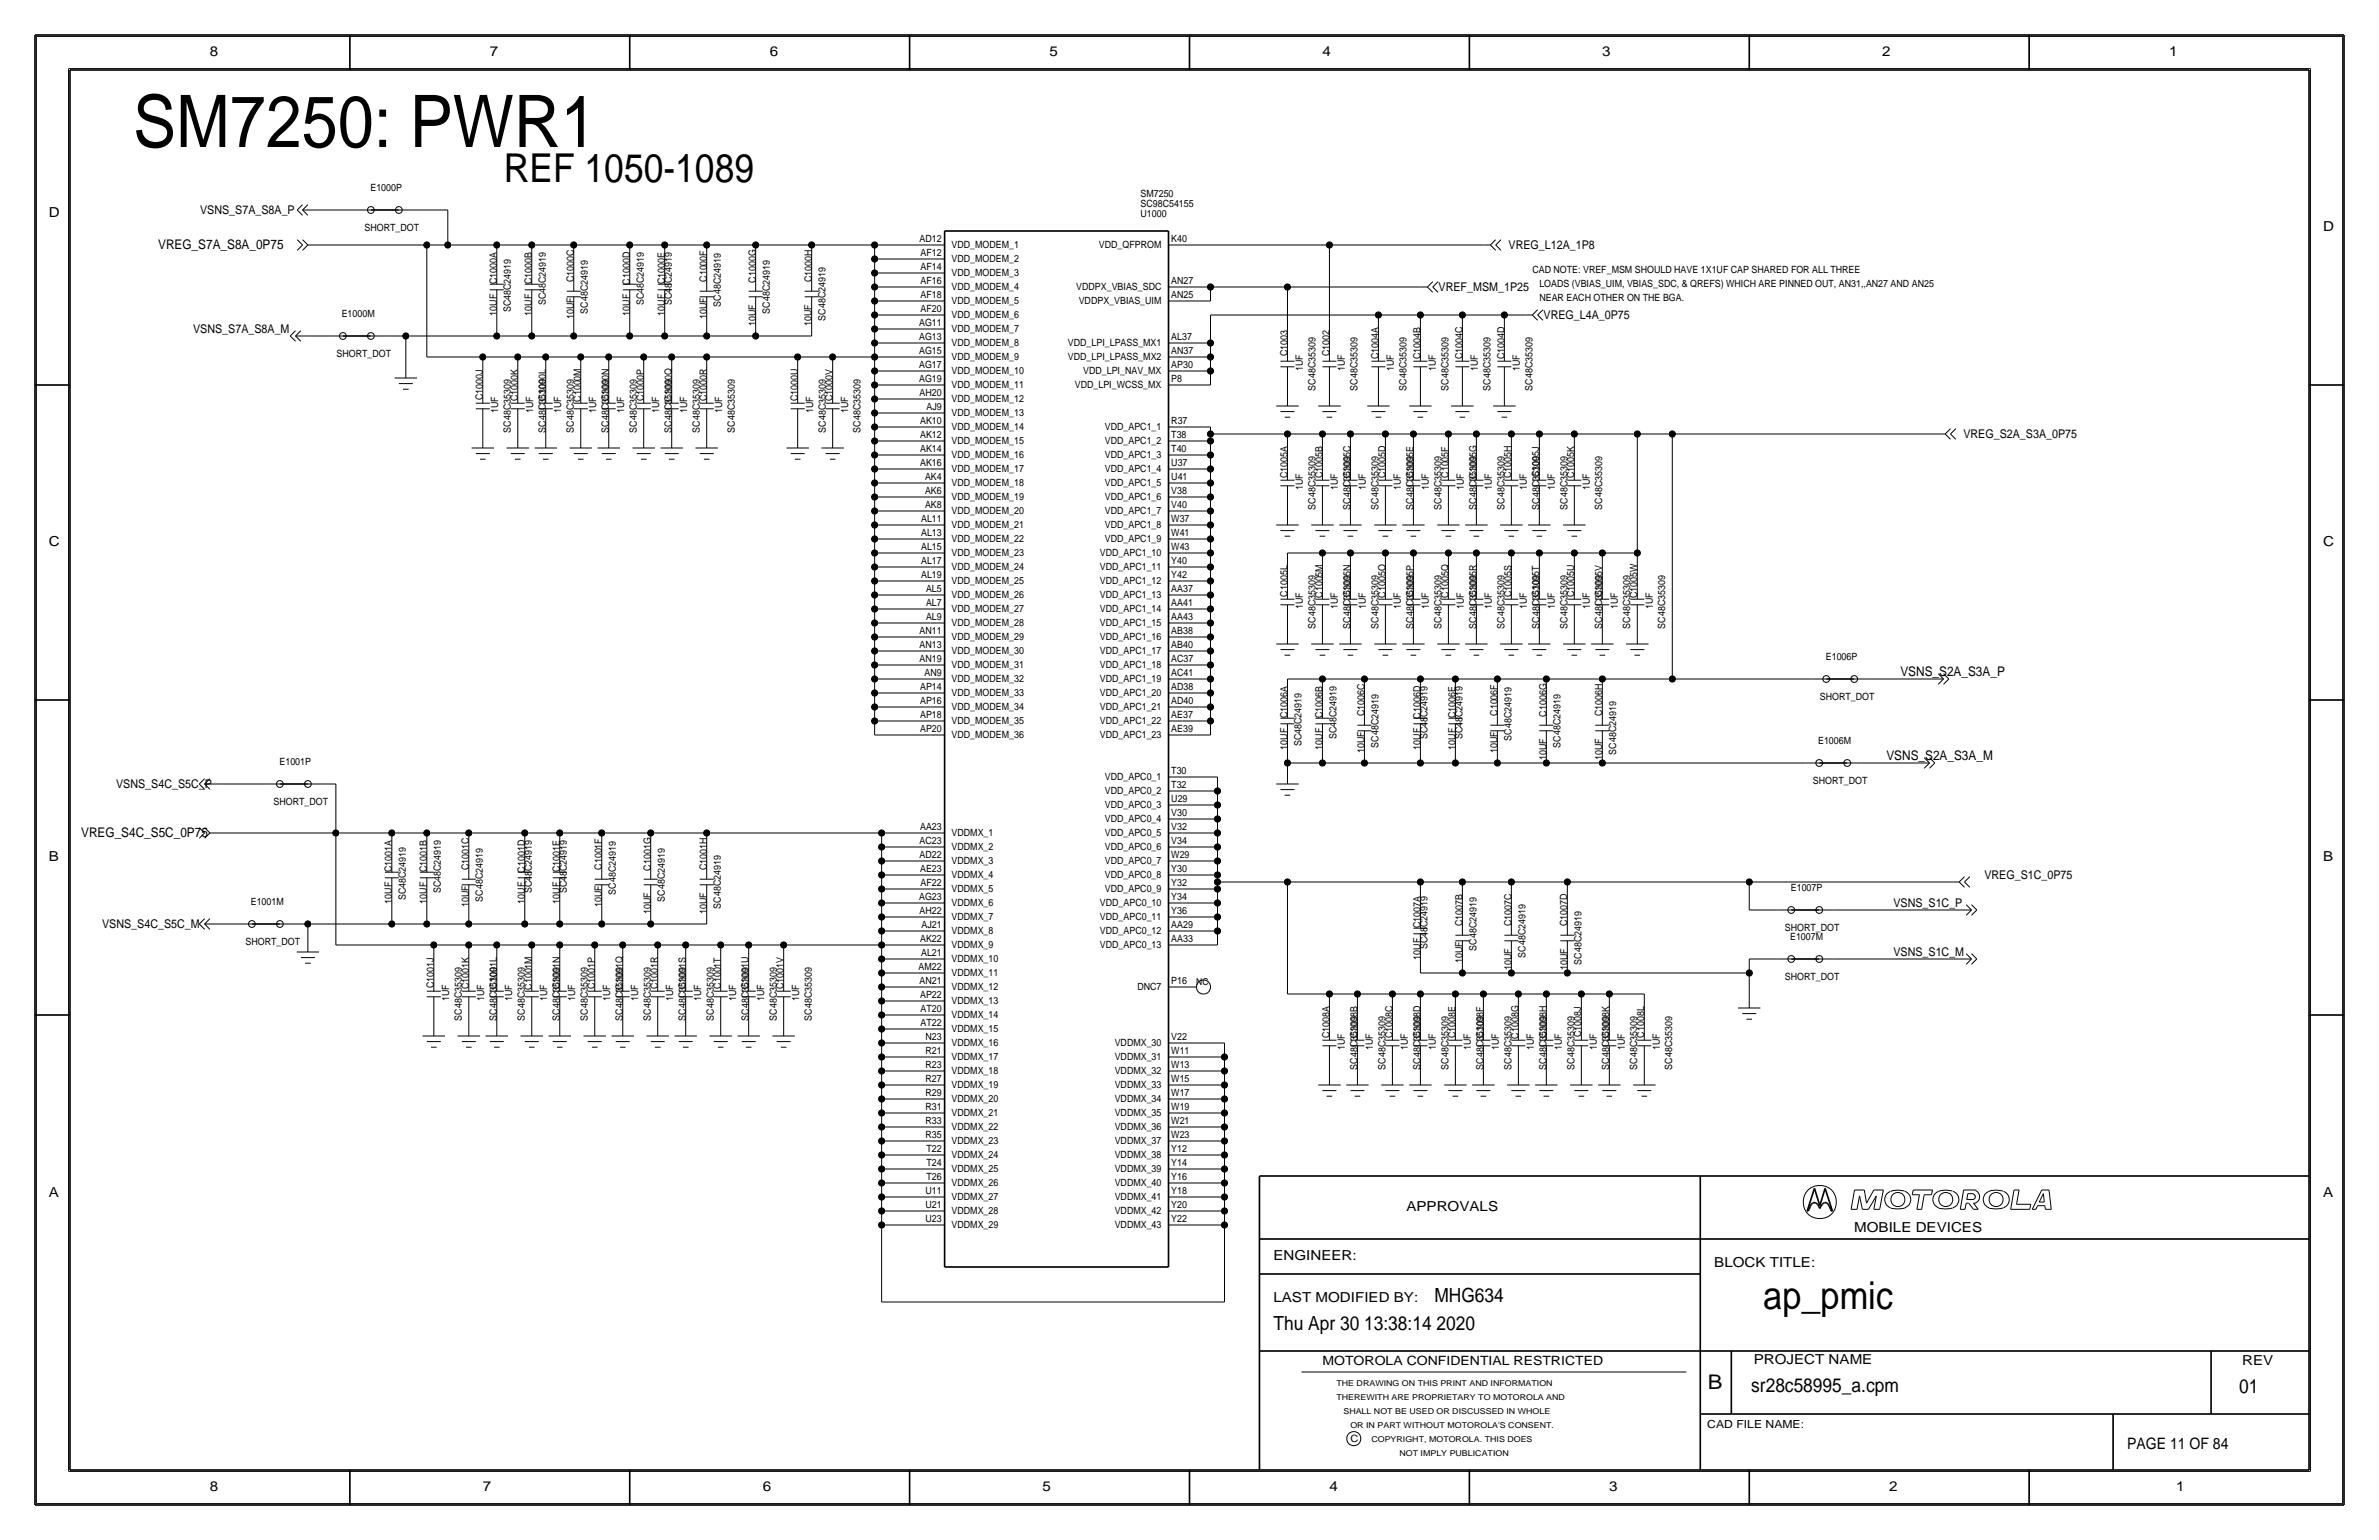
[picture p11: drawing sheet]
<svg xmlns="http://www.w3.org/2000/svg" width="432mm" height="279mm" viewBox="0 0 432 279" stroke-linecap="round" stroke-linejoin="round" font-family="sans-serif">
<defs><g id="words">
<text font-size="13.2" x="24.1" y="26.7">SM7250: PWR1</text>
<text font-size="7.2" x="91.4" y="33">REF 1050-1089</text>
<text font-size="7" x="320" y="237.5">ap_pmic</text>
<text font-size="3.7" x="310" y="252.1">B</text>
<g font-size="3.5">
<text x="260.4" y="236.2">MHG634</text>
<text x="231.1" y="241.3">Thu Apr 30 13:38:14 2020</text>
<text x="317.9" y="252.6">sr28c58995_a.cpm</text>
<text x="406.4" y="252.7">01</text>
</g>
<text font-size="2.9" x="386.1" y="262.9">PAGE 11 OF 84</text>
<g font-size="2.5">
<text x="38.1" y="10.2">8</text>
<text x="88.9" y="10.2">7</text>
<text x="139.7" y="10.2">6</text>
<text x="190.5" y="10.2">5</text>
<text x="240" y="10.2">4</text>
<text x="290.8" y="10.2">3</text>
<text x="341.6" y="10.2">2</text>
<text x="393.7" y="10.2">1</text>
<text x="8.9" y="39.4">D</text>
<text x="421.6" y="41.9">D</text>
<text x="8.9" y="99.1">C</text>
<text x="421.6" y="99.1">C</text>
<text x="8.9" y="156.2">B</text>
<text x="421.6" y="156.2">B</text>
<text x="8.9" y="217.2">A</text>
<text x="255.3" y="219.7">APPROVALS</text>
<text x="421.6" y="217.2">A</text>
<text x="336.5" y="223.5">MOBILE DEVICES</text>
<text x="231.1" y="228.6">ENGINEER:</text>
<text x="311.1" y="229.9">BLOCK TITLE:</text>
<text x="231.1" y="236.2">LAST MODIFIED BY:</text>
<text x="318.3" y="247.5">PROJECT NAME</text>
<text x="407" y="247.6">REV</text>
<text x="38.1" y="270.5">8</text>
<text x="87.6" y="270.5">7</text>
<text x="138.4" y="270.5">6</text>
<text x="189.2" y="270.5">5</text>
<text x="241.3" y="270.5">4</text>
<text x="292.1" y="270.5">3</text>
<text x="342.9" y="270.5">2</text>
<text x="395" y="270.5">1</text>
</g>
<g font-size="2.4">
<text x="28.7" y="45.2">VREG_S7A_S8A_0P75</text>
<text x="344.9" y="122.7">VSNS_S2A_S3A_P</text>
<text x="342.4" y="137.9">VSNS_S2A_S3A_M</text>
<text x="14.7" y="151.9">VREG_S4C_S5C_0P75</text>
</g>
<text font-size="2.3" x="240" y="247.6">MOTOROLA CONFIDENTIAL RESTRICTED</text>
<g font-size="2.2">
<text x="36.3" y="38.9">VSNS_S7A_S8A_P</text>
<text x="273.8" y="45.2">VREG_L12A_1P8</text>
<text x="261.1" y="52.8">VREF_MSM_1P25</text>
<text x="280.2" y="57.9">VREG_L4A_0P75</text>
<text x="35.1" y="60.5">VSNS_S7A_S8A_M</text>
<text x="356.4" y="79.5">VREG_S2A_S3A_0P75</text>
<text x="21.1" y="143">VSNS_S4C_S5C_P</text>
<text x="360.2" y="159.5">VREG_S1C_0P75</text>
<text x="343.7" y="164.6">VSNS_S1C_P</text>
<text x="18.5" y="168.4">VSNS_S4C_S5C_M</text>
<text x="343.7" y="173.5">VSNS_S1C_M</text>
</g>
<text font-size="2" x="309.9" y="259.1">CAD FILE NAME:</text>
<g font-size="1.8">
<text x="67.2" y="34.7">E1000P</text>
<text x="207" y="35.8">SM7250</text>
<text x="66.2" y="41.9">SHORT_DOT</text>
<text x="207" y="39.3">U1000</text>
<text x="207" y="37.6">SC98C54155</text>
<text x="166.9" y="43.9">AD12</text>
<text x="167.1" y="46.4">AF12</text>
<text x="172.7" y="44.9">VDD_MODEM_1</text>
<text x="172.7" y="47.6">VDD_MODEM_2</text>
<text x="199.5" y="44.9">VDD_QFPROM</text>
<text x="212.6" y="43.9">K40</text>
<text x="90.2" y="51.5" transform="rotate(-90 90.2 51.5)">C1000A</text>
<text x="96.5" y="51.5" transform="rotate(-90 96.5 51.5)">C1000B</text>
<text x="104.1" y="51.2" transform="rotate(-90 104.1 51.2)">C1000C</text>
<text x="114.3" y="51.6" transform="rotate(-90 114.3 51.6)">C1000D</text>
<text x="120.7" y="51.5" transform="rotate(-90 120.7 51.5)">C1000E</text>
<text x="128.3" y="51.1" transform="rotate(-90 128.3 51.1)">C1000F</text>
<text x="137.2" y="51.3" transform="rotate(-90 137.2 51.3)">C1000G</text>
<text x="147.3" y="51.2" transform="rotate(-90 147.3 51.2)">C1000H</text>
<text x="167.1" y="51.5">AF16</text>
<text x="167.1" y="49">AF14</text>
<text x="172.7" y="50.1">VDD_MODEM_3</text>
<text x="172.7" y="52.7">VDD_MODEM_4</text>
<text x="195.3" y="52.6">VDDPX_VBIAS_SDC</text>
<text x="212.6" y="51.6">AN27</text>
<text x="278.1" y="49.5">CAD NOTE: VREF_MSM SHOULD HAVE 1X1UF CAP SHARED FOR ALL THREE</text>
<text x="279.4" y="52.1">LOADS (VBIAS_UIM, VBIAS_SDC, &amp; QREFS) WHICH ARE PINNED OUT, AN31,,AN27 AND AN25</text>
<text x="62" y="57.6">E1000M</text>
<text x="90.2" y="57.3" transform="rotate(-90 90.2 57.3)">10UF</text>
<text x="92.7" y="56.7" transform="rotate(-90 92.7 56.7)">SC48C24919</text>
<text x="96.5" y="57.3" transform="rotate(-90 96.5 57.3)">10UF</text>
<text x="99.1" y="55.4" transform="rotate(-90 99.1 55.4)">SC48C24919</text>
<text x="104.1" y="57.8" transform="rotate(-90 104.1 57.8)">10UF</text>
<text x="106.7" y="56.9" transform="rotate(-90 106.7 56.9)">SC48C24919</text>
<text x="114.3" y="57.3" transform="rotate(-90 114.3 57.3)">10UF</text>
<text x="116.8" y="55.4" transform="rotate(-90 116.8 55.4)">SC48C24919</text>
<text x="120.6" y="57.3" transform="rotate(-90 120.6 57.3)">10UF</text>
<text x="121.9" y="55.4" transform="rotate(-90 121.9 55.4)">SC48C24919</text>
<text x="128.3" y="57.8" transform="rotate(-90 128.3 57.8)">10UF</text>
<text x="130.8" y="55.6" transform="rotate(-90 130.8 55.6)">SC48C24919</text>
<text x="137.2" y="59.1" transform="rotate(-90 137.2 59.1)">10UF</text>
<text x="139.7" y="56.9" transform="rotate(-90 139.7 56.9)">SC48C24919</text>
<text x="147.3" y="59.1" transform="rotate(-90 147.3 59.1)">10UF</text>
<text x="149.9" y="58.2" transform="rotate(-90 149.9 58.2)">SC48C24919</text>
<text x="166.8" y="59.1">AG11</text>
<text x="167.1" y="56.6">AF20</text>
<text x="167.1" y="54.1">AF18</text>
<text x="172.7" y="55.2">VDD_MODEM_5</text>
<text x="172.7" y="57.7">VDD_MODEM_6</text>
<text x="195.8" y="55.1">VDDPX_VBIAS_UIM</text>
<text x="212.6" y="54.1">AN25</text>
<text x="279.4" y="54.6">NEAR EACH OTHER ON THE BGA.</text>
<text x="61.1" y="64.8">SHORT_DOT</text>
<text x="166.8" y="64.2">AG15</text>
<text x="166.8" y="61.7">AG13</text>
<text x="172.7" y="60.3">VDD_MODEM_7</text>
<text x="172.7" y="62.8">VDD_MODEM_8</text>
<text x="172.7" y="65.4">VDD_MODEM_9</text>
<text x="193.8" y="62.7">VDD_LPI_LPASS_MX1</text>
<text x="193.8" y="65.3">VDD_LPI_LPASS_MX2</text>
<text x="212.6" y="64.2">AN37</text>
<text x="212.6" y="61.7">AL37</text>
<text x="233.7" y="64.6" transform="rotate(-90 233.7 64.6)">C1003</text>
<text x="241.3" y="64.6" transform="rotate(-90 241.3 64.6)">C1002</text>
<text x="250.2" y="65.1" transform="rotate(-90 250.2 65.1)">C1004A</text>
<text x="257.8" y="65.1" transform="rotate(-90 257.8 65.1)">C1004B</text>
<text x="265.4" y="65.2" transform="rotate(-90 265.4 65.2)">C1004C</text>
<text x="273.1" y="65.2" transform="rotate(-90 273.1 65.2)">C1004D</text>
<text x="166.8" y="69.3">AG19</text>
<text x="166.8" y="66.8">AG17</text>
<text x="166.9" y="71.8">AH20</text>
<text x="172.7" y="67.9">VDD_MODEM_10</text>
<text x="172.7" y="70.4">VDD_MODEM_11</text>
<text x="195.1" y="70.4">VDD_LPI_WCSS_MX</text>
<text x="196.6" y="67.9">VDD_LPI_NAV_MX</text>
<text x="212.6" y="69.3">P8</text>
<text x="212.6" y="66.8">AP30</text>
<text x="236.5" y="67.3" transform="rotate(-90 236.5 67.3)">1UF</text>
<text x="238.8" y="70.9" transform="rotate(-90 238.8 70.9)">SC48C35309</text>
<text x="244.1" y="67.3" transform="rotate(-90 244.1 67.3)">1UF</text>
<text x="246.4" y="70.9" transform="rotate(-90 246.4 70.9)">SC48C35309</text>
<text x="253" y="67.3" transform="rotate(-90 253 67.3)">1UF</text>
<text x="255.3" y="70.9" transform="rotate(-90 255.3 70.9)">SC48C35309</text>
<text x="260.6" y="67.3" transform="rotate(-90 260.6 67.3)">1UF</text>
<text x="262.9" y="70.9" transform="rotate(-90 262.9 70.9)">SC48C35309</text>
<text x="268.2" y="67.3" transform="rotate(-90 268.2 67.3)">1UF</text>
<text x="270.5" y="70.9" transform="rotate(-90 270.5 70.9)">SC48C35309</text>
<text x="275.8" y="67.3" transform="rotate(-90 275.8 67.3)">1UF</text>
<text x="278.1" y="70.9" transform="rotate(-90 278.1 70.9)">SC48C35309</text>
<text x="87.6" y="72.6" transform="rotate(-90 87.6 72.6)">C1000J</text>
<text x="90.4" y="74.9" transform="rotate(-90 90.4 74.9)">1UF</text>
<text x="94" y="72.8" transform="rotate(-90 94 72.8)">C1000K</text>
<text x="96.8" y="74.9" transform="rotate(-90 96.8 74.9)">1UF</text>
<text x="99.1" y="72.7" transform="rotate(-90 99.1 72.7)">C1000L</text>
<text x="101.9" y="74.9" transform="rotate(-90 101.9 74.9)">1UF</text>
<text x="105.4" y="72.9" transform="rotate(-90 105.4 72.9)">C1000M</text>
<text x="108.2" y="74.9" transform="rotate(-90 108.2 74.9)">1UF</text>
<text x="110.5" y="72.8" transform="rotate(-90 110.5 72.8)">C1000N</text>
<text x="113.3" y="74.9" transform="rotate(-90 113.3 74.9)">1UF</text>
<text x="116.8" y="72.8" transform="rotate(-90 116.8 72.8)">C1000P</text>
<text x="119.6" y="74.9" transform="rotate(-90 119.6 74.9)">1UF</text>
<text x="121.9" y="72.8" transform="rotate(-90 121.9 72.8)">C1000Q</text>
<text x="124.7" y="74.9" transform="rotate(-90 124.7 74.9)">1UF</text>
<text x="128.3" y="72.8" transform="rotate(-90 128.3 72.8)">C1000R</text>
<text x="131.1" y="74.9" transform="rotate(-90 131.1 74.9)">1UF</text>
<text x="144.8" y="72.8" transform="rotate(-90 144.8 72.8)">C1000U</text>
<text x="147.6" y="74.9" transform="rotate(-90 147.6 74.9)">1UF</text>
<text x="151.1" y="72.8" transform="rotate(-90 151.1 72.8)">C1000V</text>
<text x="153.9" y="74.9" transform="rotate(-90 153.9 74.9)">1UF</text>
<text x="167" y="76.9">AK10</text>
<text x="168.2" y="74.4">AJ9</text>
<text x="172.7" y="73">VDD_MODEM_12</text>
<text x="172.7" y="75.5">VDD_MODEM_13</text>
<text x="212.6" y="76.9">R37</text>
<text x="92.7" y="78.5" transform="rotate(-90 92.7 78.5)">SC48C35309</text>
<text x="99.1" y="78.5" transform="rotate(-90 99.1 78.5)">SC48C35309</text>
<text x="104.1" y="78.5" transform="rotate(-90 104.1 78.5)">SC48C35309</text>
<text x="110.5" y="78.5" transform="rotate(-90 110.5 78.5)">SC48C35309</text>
<text x="115.6" y="78.5" transform="rotate(-90 115.6 78.5)">SC48C35309</text>
<text x="121.9" y="78.5" transform="rotate(-90 121.9 78.5)">SC48C35309</text>
<text x="127" y="78.5" transform="rotate(-90 127 78.5)">SC48C35309</text>
<text x="133.3" y="78.5" transform="rotate(-90 133.3 78.5)">SC48C35309</text>
<text x="149.9" y="78.5" transform="rotate(-90 149.9 78.5)">SC48C35309</text>
<text x="156.2" y="78.5" transform="rotate(-90 156.2 78.5)">SC48C35309</text>
<text x="167" y="82">AK14</text>
<text x="167" y="79.5">AK12</text>
<text x="172.7" y="78">VDD_MODEM_14</text>
<text x="172.7" y="80.6">VDD_MODEM_15</text>
<text x="172.7" y="83.1">VDD_MODEM_16</text>
<text x="200.5" y="78">VDD_APC1_1</text>
<text x="200.5" y="80.6">VDD_APC1_2</text>
<text x="200.5" y="83.1">VDD_APC1_3</text>
<text x="212.6" y="82">T40</text>
<text x="212.6" y="79.4">T38</text>
<text x="167" y="84.5">AK16</text>
<text x="167.9" y="89.6">AK6</text>
<text x="167.9" y="87.1">AK4</text>
<text x="172.7" y="85.7">VDD_MODEM_17</text>
<text x="172.7" y="88.2">VDD_MODEM_18</text>
<text x="200.5" y="85.7">VDD_APC1_4</text>
<text x="200.5" y="88.2">VDD_APC1_5</text>
<text x="212.6" y="89.6">V38</text>
<text x="212.6" y="87.1">U41</text>
<text x="212.6" y="84.5">U37</text>
<text x="233.7" y="86.7" transform="rotate(-90 233.7 86.7)">C1005A</text>
<text x="236.5" y="88.9" transform="rotate(-90 236.5 88.9)">1UF</text>
<text x="240" y="86.7" transform="rotate(-90 240 86.7)">C1005B</text>
<text x="242.8" y="88.9" transform="rotate(-90 242.8 88.9)">1UF</text>
<text x="245.1" y="86.8" transform="rotate(-90 245.1 86.8)">C1005C</text>
<text x="247.9" y="88.9" transform="rotate(-90 247.9 88.9)">1UF</text>
<text x="251.5" y="86.8" transform="rotate(-90 251.5 86.8)">C1005D</text>
<text x="254.3" y="88.9" transform="rotate(-90 254.3 88.9)">1UF</text>
<text x="256.5" y="86.7" transform="rotate(-90 256.5 86.7)">C1005E</text>
<text x="259.3" y="88.9" transform="rotate(-90 259.3 88.9)">1UF</text>
<text x="262.9" y="86.7" transform="rotate(-90 262.9 86.7)">C1005F</text>
<text x="265.7" y="88.9" transform="rotate(-90 265.7 88.9)">1UF</text>
<text x="268" y="86.8" transform="rotate(-90 268 86.8)">C1005G</text>
<text x="270.8" y="88.9" transform="rotate(-90 270.8 88.9)">1UF</text>
<text x="274.3" y="86.8" transform="rotate(-90 274.3 86.8)">C1005H</text>
<text x="277.1" y="88.9" transform="rotate(-90 277.1 88.9)">1UF</text>
<text x="279.4" y="86.6" transform="rotate(-90 279.4 86.6)">C1005J</text>
<text x="282.2" y="88.9" transform="rotate(-90 282.2 88.9)">1UF</text>
<text x="285.7" y="86.7" transform="rotate(-90 285.7 86.7)">C1005K</text>
<text x="288.5" y="88.9" transform="rotate(-90 288.5 88.9)">1UF</text>
<text x="167.2" y="94.7">AL11</text>
<text x="167.9" y="92.2">AK8</text>
<text x="172.7" y="90.8">VDD_MODEM_19</text>
<text x="172.7" y="93.3">VDD_MODEM_20</text>
<text x="172.7" y="95.8">VDD_MODEM_21</text>
<text x="200.5" y="90.7">VDD_APC1_6</text>
<text x="200.5" y="93.3">VDD_APC1_7</text>
<text x="200.5" y="95.8">VDD_APC1_8</text>
<text x="212.6" y="94.7">W37</text>
<text x="212.6" y="92.1">V40</text>
<text x="238.8" y="92.5" transform="rotate(-90 238.8 92.5)">SC48C35309</text>
<text x="245.1" y="92.5" transform="rotate(-90 245.1 92.5)">SC48C35309</text>
<text x="250.2" y="92.5" transform="rotate(-90 250.2 92.5)">SC48C35309</text>
<text x="256.5" y="92.5" transform="rotate(-90 256.5 92.5)">SC48C35309</text>
<text x="261.6" y="92.5" transform="rotate(-90 261.6 92.5)">SC48C35309</text>
<text x="268" y="92.5" transform="rotate(-90 268 92.5)">SC48C35309</text>
<text x="273.1" y="92.5" transform="rotate(-90 273.1 92.5)">SC48C35309</text>
<text x="279.4" y="92.5" transform="rotate(-90 279.4 92.5)">SC48C35309</text>
<text x="284.5" y="92.5" transform="rotate(-90 284.5 92.5)">SC48C35309</text>
<text x="290.8" y="92.5" transform="rotate(-90 290.8 92.5)">SC48C35309</text>
<text x="167.2" y="99.8">AL15</text>
<text x="167.2" y="97.2">AL13</text>
<text x="172.7" y="98.4">VDD_MODEM_22</text>
<text x="172.7" y="100.9">VDD_MODEM_23</text>
<text x="199.6" y="100.9">VDD_APC1_10</text>
<text x="200.5" y="98.4">VDD_APC1_9</text>
<text x="212.6" y="99.8">W43</text>
<text x="212.6" y="97.2">W41</text>
<text x="167.2" y="104.9">AL19</text>
<text x="167.2" y="102.3">AL17</text>
<text x="168.1" y="107.4">AL5</text>
<text x="172.7" y="103.5">VDD_MODEM_24</text>
<text x="172.7" y="106">VDD_MODEM_25</text>
<text x="199.6" y="103.4">VDD_APC1_11</text>
<text x="199.6" y="106">VDD_APC1_12</text>
<text x="212.6" y="107.4">AA37</text>
<text x="212.6" y="104.8">Y42</text>
<text x="212.6" y="102.3">Y40</text>
<text x="168.1" y="112.5">AL9</text>
<text x="168.1" y="110">AL7</text>
<text x="172.7" y="108.5">VDD_MODEM_26</text>
<text x="172.7" y="111.1">VDD_MODEM_27</text>
<text x="172.7" y="113.6">VDD_MODEM_28</text>
<text x="199.6" y="108.5">VDD_APC1_13</text>
<text x="199.6" y="111.1">VDD_APC1_14</text>
<text x="199.6" y="113.6">VDD_APC1_15</text>
<text x="212.6" y="112.5">AA43</text>
<text x="212.6" y="109.9">AA41</text>
<text x="233.7" y="108.2" transform="rotate(-90 233.7 108.2)">C1005L</text>
<text x="236.5" y="110.5" transform="rotate(-90 236.5 110.5)">1UF</text>
<text x="240" y="108.5" transform="rotate(-90 240 108.5)">C1005M</text>
<text x="242.8" y="110.5" transform="rotate(-90 242.8 110.5)">1UF</text>
<text x="245.1" y="108.4" transform="rotate(-90 245.1 108.4)">C1005N</text>
<text x="247.9" y="110.5" transform="rotate(-90 247.9 110.5)">1UF</text>
<text x="251.5" y="108.4" transform="rotate(-90 251.5 108.4)">C1005O</text>
<text x="254.3" y="110.5" transform="rotate(-90 254.3 110.5)">1UF</text>
<text x="256.5" y="108.3" transform="rotate(-90 256.5 108.3)">C1005P</text>
<text x="259.3" y="110.5" transform="rotate(-90 259.3 110.5)">1UF</text>
<text x="262.9" y="108.4" transform="rotate(-90 262.9 108.4)">C1005Q</text>
<text x="265.7" y="110.5" transform="rotate(-90 265.7 110.5)">1UF</text>
<text x="268" y="108.4" transform="rotate(-90 268 108.4)">C1005R</text>
<text x="270.8" y="110.5" transform="rotate(-90 270.8 110.5)">1UF</text>
<text x="274.3" y="108.3" transform="rotate(-90 274.3 108.3)">C1005S</text>
<text x="277.1" y="110.5" transform="rotate(-90 277.1 110.5)">1UF</text>
<text x="279.4" y="108.3" transform="rotate(-90 279.4 108.3)">C1005T</text>
<text x="282.2" y="110.5" transform="rotate(-90 282.2 110.5)">1UF</text>
<text x="285.7" y="108.4" transform="rotate(-90 285.7 108.4)">C1005U</text>
<text x="288.5" y="110.5" transform="rotate(-90 288.5 110.5)">1UF</text>
<text x="290.8" y="108.3" transform="rotate(-90 290.8 108.3)">C1005V</text>
<text x="293.6" y="110.5" transform="rotate(-90 293.6 110.5)">1UF</text>
<text x="297.2" y="108.5" transform="rotate(-90 297.2 108.5)">C1005W</text>
<text x="300" y="110.5" transform="rotate(-90 300 110.5)">1UF</text>
<text x="166.9" y="117.6">AN13</text>
<text x="166.9" y="115">AN11</text>
<text x="172.7" y="116.2">VDD_MODEM_29</text>
<text x="172.7" y="118.7">VDD_MODEM_30</text>
<text x="199.6" y="116.1">VDD_APC1_16</text>
<text x="199.6" y="118.7">VDD_APC1_17</text>
<text x="212.6" y="117.6">AB40</text>
<text x="212.6" y="115">AB38</text>
<text x="238.8" y="114.1" transform="rotate(-90 238.8 114.1)">SC48C35309</text>
<text x="245.1" y="114.1" transform="rotate(-90 245.1 114.1)">SC48C35309</text>
<text x="250.2" y="114.1" transform="rotate(-90 250.2 114.1)">SC48C35309</text>
<text x="256.5" y="114.1" transform="rotate(-90 256.5 114.1)">SC48C35309</text>
<text x="261.6" y="114.1" transform="rotate(-90 261.6 114.1)">SC48C35309</text>
<text x="268" y="114.1" transform="rotate(-90 268 114.1)">SC48C35309</text>
<text x="273.1" y="114.1" transform="rotate(-90 273.1 114.1)">SC48C35309</text>
<text x="279.4" y="114.1" transform="rotate(-90 279.4 114.1)">SC48C35309</text>
<text x="284.5" y="114.1" transform="rotate(-90 284.5 114.1)">SC48C35309</text>
<text x="290.8" y="114.1" transform="rotate(-90 290.8 114.1)">SC48C35309</text>
<text x="295.9" y="114.1" transform="rotate(-90 295.9 114.1)">SC48C35309</text>
<text x="302.3" y="114.1" transform="rotate(-90 302.3 114.1)">SC48C35309</text>
<text x="331.4" y="119.8">E1006P</text>
<text x="166.9" y="120.1">AN19</text>
<text x="167" y="125.2">AP14</text>
<text x="167.8" y="122.7">AN9</text>
<text x="172.7" y="121.2">VDD_MODEM_31</text>
<text x="172.7" y="123.8">VDD_MODEM_32</text>
<text x="199.6" y="121.2">VDD_APC1_18</text>
<text x="199.6" y="123.8">VDD_APC1_19</text>
<text x="212.6" y="125.2">AD38</text>
<text x="212.6" y="122.6">AC41</text>
<text x="212.6" y="120.1">AC37</text>
<text x="167" y="130.3">AP18</text>
<text x="167" y="127.7">AP16</text>
<text x="172.7" y="126.3">VDD_MODEM_33</text>
<text x="172.7" y="128.9">VDD_MODEM_34</text>
<text x="172.7" y="131.4">VDD_MODEM_35</text>
<text x="199.6" y="126.3">VDD_APC1_20</text>
<text x="199.6" y="128.8">VDD_APC1_21</text>
<text x="199.6" y="131.4">VDD_APC1_22</text>
<text x="212.6" y="130.3">AE37</text>
<text x="212.6" y="127.7">AD40</text>
<text x="233.7" y="130.3" transform="rotate(-90 233.7 130.3)">C1006A</text>
<text x="240" y="130.3" transform="rotate(-90 240 130.3)">C1006B</text>
<text x="247.6" y="130" transform="rotate(-90 247.6 130)">C1006C</text>
<text x="257.8" y="130.4" transform="rotate(-90 257.8 130.4)">C1006D</text>
<text x="264.2" y="130.3" transform="rotate(-90 264.2 130.3)">C1006E</text>
<text x="271.8" y="129.9" transform="rotate(-90 271.8 129.9)">C1006F</text>
<text x="280.7" y="130" transform="rotate(-90 280.7 130)">C1006G</text>
<text x="290.8" y="130" transform="rotate(-90 290.8 130)">C1006H</text>
<text x="330.3" y="127">SHORT_DOT</text>
<text x="167" y="132.8">AP20</text>
<text x="172.7" y="133.9">VDD_MODEM_36</text>
<text x="199.6" y="133.9">VDD_APC1_23</text>
<text x="212.6" y="132.8">AE39</text>
<text x="233.7" y="136" transform="rotate(-90 233.7 136)">10UF</text>
<text x="236.2" y="135.4" transform="rotate(-90 236.2 135.4)">SC48C24919</text>
<text x="240" y="136" transform="rotate(-90 240 136)">10UF</text>
<text x="242.6" y="134.1" transform="rotate(-90 242.6 134.1)">SC48C24919</text>
<text x="247.6" y="136.6" transform="rotate(-90 247.6 136.6)">10UF</text>
<text x="250.2" y="135.6" transform="rotate(-90 250.2 135.6)">SC48C24919</text>
<text x="257.8" y="136" transform="rotate(-90 257.8 136)">10UF</text>
<text x="259.1" y="134.1" transform="rotate(-90 259.1 134.1)">SC48C24919</text>
<text x="264.2" y="136" transform="rotate(-90 264.2 136)">10UF</text>
<text x="265.4" y="134.1" transform="rotate(-90 265.4 134.1)">SC48C24919</text>
<text x="271.8" y="136.6" transform="rotate(-90 271.8 136.6)">10UF</text>
<text x="274.3" y="134.4" transform="rotate(-90 274.3 134.4)">SC48C24919</text>
<text x="280.7" y="137.9" transform="rotate(-90 280.7 137.9)">10UF</text>
<text x="283.2" y="135.6" transform="rotate(-90 283.2 135.6)">SC48C24919</text>
<text x="290.8" y="137.9" transform="rotate(-90 290.8 137.9)">10UF</text>
<text x="293.4" y="136.9" transform="rotate(-90 293.4 136.9)">SC48C24919</text>
<text x="330" y="135">E1006M</text>
<text x="50.7" y="138.8">E1001P</text>
<text x="200.5" y="141.5">VDD_APC0_1</text>
<text x="212.6" y="142.9">T32</text>
<text x="212.6" y="140.4">T30</text>
<text x="329" y="142.2">SHORT_DOT</text>
<text x="49.6" y="146">SHORT_DOT</text>
<text x="200.5" y="144">VDD_APC0_2</text>
<text x="200.5" y="146.6">VDD_APC0_3</text>
<text x="200.5" y="149.1">VDD_APC0_4</text>
<text x="212.6" y="148">V30</text>
<text x="212.6" y="145.4">U29</text>
<text x="166.9" y="155.6">AD22</text>
<text x="166.9" y="153.1">AC23</text>
<text x="167" y="150.5">AA23</text>
<text x="172.7" y="151.7">VDDMX_1</text>
<text x="172.7" y="154.2">VDDMX_2</text>
<text x="200.5" y="151.6">VDD_APC0_5</text>
<text x="200.5" y="154.2">VDD_APC0_6</text>
<text x="212.6" y="155.6">W29</text>
<text x="212.6" y="153">V34</text>
<text x="212.6" y="150.5">V32</text>
<text x="71.1" y="158.2" transform="rotate(-90 71.1 158.2)">C1001A</text>
<text x="77.5" y="158.2" transform="rotate(-90 77.5 158.2)">C1001B</text>
<text x="85.1" y="157.9" transform="rotate(-90 85.1 157.9)">C1001C</text>
<text x="95.2" y="158.3" transform="rotate(-90 95.2 158.3)">C1001D</text>
<text x="101.6" y="158.2" transform="rotate(-90 101.6 158.2)">C1001E</text>
<text x="109.2" y="157.8" transform="rotate(-90 109.2 157.8)">C1001F</text>
<text x="118.1" y="157.9" transform="rotate(-90 118.1 157.9)">C1001G</text>
<text x="128.3" y="157.9" transform="rotate(-90 128.3 157.9)">C1001H</text>
<text x="167" y="158.2">AE23</text>
<text x="167.1" y="160.8">AF22</text>
<text x="172.7" y="156.8">VDDMX_3</text>
<text x="172.7" y="159.4">VDDMX_4</text>
<text x="172.7" y="161.9">VDDMX_5</text>
<text x="200.5" y="156.8">VDD_APC0_7</text>
<text x="200.5" y="159.3">VDD_APC0_8</text>
<text x="200.5" y="161.9">VDD_APC0_9</text>
<text x="212.6" y="160.7">Y32</text>
<text x="212.6" y="158.2">Y30</text>
<text x="325.1" y="161.7">E1007P</text>
<text x="45.5" y="164.2">E1001M</text>
<text x="71.1" y="164" transform="rotate(-90 71.1 164)">10UF</text>
<text x="73.7" y="163.3" transform="rotate(-90 73.7 163.3)">SC48C24919</text>
<text x="77.5" y="164" transform="rotate(-90 77.5 164)">10UF</text>
<text x="80" y="162.1" transform="rotate(-90 80 162.1)">SC48C24919</text>
<text x="85.1" y="164.5" transform="rotate(-90 85.1 164.5)">10UF</text>
<text x="87.6" y="163.6" transform="rotate(-90 87.6 163.6)">SC48C24919</text>
<text x="95.2" y="164" transform="rotate(-90 95.2 164)">10UF</text>
<text x="96.5" y="162.1" transform="rotate(-90 96.5 162.1)">SC48C24919</text>
<text x="101.6" y="164" transform="rotate(-90 101.6 164)">10UF</text>
<text x="102.9" y="162.1" transform="rotate(-90 102.9 162.1)">SC48C24919</text>
<text x="109.2" y="164.5" transform="rotate(-90 109.2 164.5)">10UF</text>
<text x="111.8" y="162.3" transform="rotate(-90 111.8 162.3)">SC48C24919</text>
<text x="118.1" y="165.8" transform="rotate(-90 118.1 165.8)">10UF</text>
<text x="120.7" y="163.6" transform="rotate(-90 120.7 163.6)">SC48C24919</text>
<text x="128.3" y="165.8" transform="rotate(-90 128.3 165.8)">10UF</text>
<text x="130.8" y="164.9" transform="rotate(-90 130.8 164.9)">SC48C24919</text>
<text x="166.8" y="163.3">AG23</text>
<text x="166.9" y="165.8">AH22</text>
<text x="172.7" y="164.4">VDDMX_6</text>
<text x="172.7" y="167">VDDMX_7</text>
<text x="199.6" y="164.4">VDD_APC0_10</text>
<text x="199.6" y="166.9">VDD_APC0_11</text>
<text x="212.6" y="165.8">Y36</text>
<text x="212.6" y="163.3">Y34</text>
<text x="44.6" y="171.5">SHORT_DOT</text>
<text x="167" y="170.9">AK22</text>
<text x="167.2" y="173.5">AL21</text>
<text x="167.3" y="168.4">AJ21</text>
<text x="172.7" y="169.5">VDDMX_8</text>
<text x="172.7" y="172.1">VDDMX_9</text>
<text x="199.6" y="169.5">VDD_APC0_12</text>
<text x="199.6" y="172">VDD_APC0_13</text>
<text x="212.6" y="170.9">AA33</text>
<text x="212.6" y="168.3">AA29</text>
<text x="257.8" y="168.4" transform="rotate(-90 257.8 168.4)">C1007A</text>
<text x="259.1" y="172.2" transform="rotate(-90 259.1 172.2)">SC48C24919</text>
<text x="265.4" y="168" transform="rotate(-90 265.4 168)">C1007B</text>
<text x="268" y="172.5" transform="rotate(-90 268 172.5)">SC48C24919</text>
<text x="274.3" y="168.1" transform="rotate(-90 274.3 168.1)">C1007C</text>
<text x="276.9" y="173.7" transform="rotate(-90 276.9 173.7)">SC48C24919</text>
<text x="284.5" y="168.1" transform="rotate(-90 284.5 168.1)">C1007D</text>
<text x="324" y="168.9">SHORT_DOT</text>
<text x="324.9" y="170.6">E1007M</text>
<text x="78.7" y="179.3" transform="rotate(-90 78.7 179.3)">C1001J</text>
<text x="85.1" y="179.4" transform="rotate(-90 85.1 179.4)">C1001K</text>
<text x="90.2" y="179.3" transform="rotate(-90 90.2 179.3)">C1001L</text>
<text x="96.5" y="179.6" transform="rotate(-90 96.5 179.6)">C1001M</text>
<text x="101.6" y="179.5" transform="rotate(-90 101.6 179.5)">C1001N</text>
<text x="107.9" y="179.4" transform="rotate(-90 107.9 179.4)">C1001P</text>
<text x="113" y="179.5" transform="rotate(-90 113 179.5)">C1001Q</text>
<text x="119.4" y="179.5" transform="rotate(-90 119.4 179.5)">C1001R</text>
<text x="124.5" y="179.4" transform="rotate(-90 124.5 179.4)">C1001S</text>
<text x="130.8" y="179.4" transform="rotate(-90 130.8 179.4)">C1001T</text>
<text x="135.9" y="179.5" transform="rotate(-90 135.9 179.5)">C1001U</text>
<text x="142.2" y="179.4" transform="rotate(-90 142.2 179.4)">C1001V</text>
<text x="166.7" y="176">AM22</text>
<text x="166.9" y="178.5">AN21</text>
<text x="172.7" y="174.6">VDDMX_10</text>
<text x="172.7" y="177.1">VDDMX_11</text>
<text x="172.7" y="179.7">VDDMX_12</text>
<text x="206.4" y="179.6">DNC7</text>
<text x="212.6" y="178.5">P16</text>
<text x="257.8" y="174.1" transform="rotate(-90 257.8 174.1)">10UF</text>
<text x="265.4" y="174.7" transform="rotate(-90 265.4 174.7)">10UF</text>
<text x="274.3" y="176" transform="rotate(-90 274.3 176)">10UF</text>
<text x="284.5" y="176" transform="rotate(-90 284.5 176)">10UF</text>
<text x="287" y="175" transform="rotate(-90 287 175)">SC48C24919</text>
<text x="324" y="177.8">SHORT_DOT</text>
<text x="81.5" y="181.6" transform="rotate(-90 81.5 181.6)">1UF</text>
<text x="83.8" y="185.2" transform="rotate(-90 83.8 185.2)">SC48C35309</text>
<text x="87.9" y="181.6" transform="rotate(-90 87.9 181.6)">1UF</text>
<text x="90.2" y="185.2" transform="rotate(-90 90.2 185.2)">SC48C35309</text>
<text x="93" y="181.6" transform="rotate(-90 93 181.6)">1UF</text>
<text x="95.3" y="185.2" transform="rotate(-90 95.3 185.2)">SC48C35309</text>
<text x="99.3" y="181.6" transform="rotate(-90 99.3 181.6)">1UF</text>
<text x="101.6" y="185.2" transform="rotate(-90 101.6 185.2)">SC48C35309</text>
<text x="104.4" y="181.6" transform="rotate(-90 104.4 181.6)">1UF</text>
<text x="106.7" y="185.2" transform="rotate(-90 106.7 185.2)">SC48C35309</text>
<text x="110.7" y="181.6" transform="rotate(-90 110.7 181.6)">1UF</text>
<text x="113" y="185.2" transform="rotate(-90 113 185.2)">SC48C35309</text>
<text x="115.8" y="181.6" transform="rotate(-90 115.8 181.6)">1UF</text>
<text x="118.1" y="185.2" transform="rotate(-90 118.1 185.2)">SC48C35309</text>
<text x="122.2" y="181.6" transform="rotate(-90 122.2 181.6)">1UF</text>
<text x="124.5" y="185.2" transform="rotate(-90 124.5 185.2)">SC48C35309</text>
<text x="127.3" y="181.6" transform="rotate(-90 127.3 181.6)">1UF</text>
<text x="129.5" y="185.2" transform="rotate(-90 129.5 185.2)">SC48C35309</text>
<text x="133.6" y="181.6" transform="rotate(-90 133.6 181.6)">1UF</text>
<text x="135.9" y="185.2" transform="rotate(-90 135.9 185.2)">SC48C35309</text>
<text x="138.7" y="181.6" transform="rotate(-90 138.7 181.6)">1UF</text>
<text x="141" y="185.2" transform="rotate(-90 141 185.2)">SC48C35309</text>
<text x="145" y="181.6" transform="rotate(-90 145 181.6)">1UF</text>
<text x="147.3" y="185.2" transform="rotate(-90 147.3 185.2)">SC48C35309</text>
<text x="167" y="181.1">AP22</text>
<text x="167.1" y="183.6">AT20</text>
<text x="172.7" y="182.2">VDDMX_13</text>
<text x="172.7" y="184.7">VDDMX_14</text>
<text x="167.1" y="186.2">AT22</text>
<text x="168" y="191.2">R21</text>
<text x="168" y="188.7">N23</text>
<text x="172.7" y="187.3">VDDMX_15</text>
<text x="172.7" y="189.8">VDDMX_16</text>
<text x="202.3" y="189.8">VDDMX_30</text>
<text x="212.6" y="191.3">W11</text>
<text x="212.6" y="188.7">V22</text>
<text x="241.3" y="188.3" transform="rotate(-90 241.3 188.3)">C1008A</text>
<text x="244.1" y="190.5" transform="rotate(-90 244.1 190.5)">1UF</text>
<text x="246.4" y="188.3" transform="rotate(-90 246.4 188.3)">C1008B</text>
<text x="249.2" y="190.5" transform="rotate(-90 249.2 190.5)">1UF</text>
<text x="252.7" y="188.4" transform="rotate(-90 252.7 188.4)">C1008C</text>
<text x="255.5" y="190.5" transform="rotate(-90 255.5 190.5)">1UF</text>
<text x="257.8" y="188.4" transform="rotate(-90 257.8 188.4)">C1008D</text>
<text x="260.6" y="190.5" transform="rotate(-90 260.6 190.5)">1UF</text>
<text x="264.2" y="188.3" transform="rotate(-90 264.2 188.3)">C1008E</text>
<text x="267" y="190.5" transform="rotate(-90 267 190.5)">1UF</text>
<text x="269.2" y="188.3" transform="rotate(-90 269.2 188.3)">C1008F</text>
<text x="272" y="190.5" transform="rotate(-90 272 190.5)">1UF</text>
<text x="275.6" y="188.4" transform="rotate(-90 275.6 188.4)">C1008G</text>
<text x="278.4" y="190.5" transform="rotate(-90 278.4 190.5)">1UF</text>
<text x="280.7" y="188.4" transform="rotate(-90 280.7 188.4)">C1008H</text>
<text x="283.5" y="190.5" transform="rotate(-90 283.5 190.5)">1UF</text>
<text x="287" y="188.2" transform="rotate(-90 287 188.2)">C1008J</text>
<text x="289.8" y="190.5" transform="rotate(-90 289.8 190.5)">1UF</text>
<text x="292.1" y="188.3" transform="rotate(-90 292.1 188.3)">C1008K</text>
<text x="294.9" y="190.5" transform="rotate(-90 294.9 190.5)">1UF</text>
<text x="298.4" y="188.2" transform="rotate(-90 298.4 188.2)">C1008L</text>
<text x="301.2" y="190.5" transform="rotate(-90 301.2 190.5)">1UF</text>
<text x="168" y="196.3">R27</text>
<text x="168" y="193.8">R23</text>
<text x="172.7" y="192.4">VDDMX_17</text>
<text x="172.7" y="194.9">VDDMX_18</text>
<text x="172.7" y="197.5">VDDMX_19</text>
<text x="202.3" y="192.4">VDDMX_31</text>
<text x="202.3" y="194.9">VDDMX_32</text>
<text x="202.3" y="197.5">VDDMX_33</text>
<text x="212.6" y="196.3">W15</text>
<text x="212.6" y="193.8">W13</text>
<text x="246.4" y="194.1" transform="rotate(-90 246.4 194.1)">SC48C35309</text>
<text x="251.5" y="194.1" transform="rotate(-90 251.5 194.1)">SC48C35309</text>
<text x="257.8" y="194.1" transform="rotate(-90 257.8 194.1)">SC48C35309</text>
<text x="262.9" y="194.1" transform="rotate(-90 262.9 194.1)">SC48C35309</text>
<text x="269.2" y="194.1" transform="rotate(-90 269.2 194.1)">SC48C35309</text>
<text x="274.3" y="194.1" transform="rotate(-90 274.3 194.1)">SC48C35309</text>
<text x="280.7" y="194.1" transform="rotate(-90 280.7 194.1)">SC48C35309</text>
<text x="285.8" y="194.1" transform="rotate(-90 285.8 194.1)">SC48C35309</text>
<text x="292.1" y="194.1" transform="rotate(-90 292.1 194.1)">SC48C35309</text>
<text x="297.2" y="194.1" transform="rotate(-90 297.2 194.1)">SC48C35309</text>
<text x="303.5" y="194.1" transform="rotate(-90 303.5 194.1)">SC48C35309</text>
<text x="168" y="204">R33</text>
<text x="168" y="201.4">R31</text>
<text x="168" y="198.9">R29</text>
<text x="172.7" y="200">VDDMX_20</text>
<text x="172.7" y="202.5">VDDMX_21</text>
<text x="202.3" y="200">VDDMX_34</text>
<text x="202.3" y="202.5">VDDMX_35</text>
<text x="212.6" y="204">W21</text>
<text x="212.6" y="201.4">W19</text>
<text x="212.6" y="198.9">W17</text>
<text x="168" y="206.5">R35</text>
<text x="168.2" y="209">T22</text>
<text x="172.7" y="205.1">VDDMX_22</text>
<text x="172.7" y="207.6">VDDMX_23</text>
<text x="202.3" y="205.1">VDDMX_36</text>
<text x="202.3" y="207.6">VDDMX_37</text>
<text x="212.6" y="209">Y12</text>
<text x="212.6" y="206.5">W23</text>
<text x="168.2" y="214.1">T26</text>
<text x="168.2" y="211.6">T24</text>
<text x="172.7" y="210.2">VDDMX_24</text>
<text x="172.7" y="212.7">VDDMX_25</text>
<text x="172.7" y="215.2">VDDMX_26</text>
<text x="202.3" y="210.2">VDDMX_38</text>
<text x="202.3" y="212.7">VDDMX_39</text>
<text x="202.3" y="215.2">VDDMX_40</text>
<text x="212.6" y="214.1">Y16</text>
<text x="212.6" y="211.6">Y14</text>
<text x="168" y="221.7">U23</text>
<text x="168" y="219.2">U21</text>
<text x="168" y="216.7">U11</text>
<text x="172.7" y="217.8">VDDMX_27</text>
<text x="172.7" y="220.3">VDDMX_28</text>
<text x="202.3" y="217.8">VDDMX_41</text>
<text x="202.3" y="220.3">VDDMX_42</text>
<text x="212.6" y="221.7">Y22</text>
<text x="212.6" y="219.2">Y20</text>
<text x="212.6" y="216.7">Y18</text>
<text x="172.7" y="222.9">VDDMX_29</text>
<text x="202.3" y="222.9">VDDMX_43</text>
<text x="245.1" y="261.6">C</text>
</g>
<text font-size="1.7" x="217.1" y="178.7">NC</text>
<g font-size="1.5">
<text x="242.6" y="251.5">THE DRAWING ON THIS PRINT AND INFORMATION</text>
<text x="242.6" y="254">THEREWITH ARE PROPRIETARY TO MOTOROLA AND</text>
<text x="243.8" y="256.5">SHALL NOT BE USED OR DISCUSSED IN WHOLE</text>
<text x="245.1" y="259.1">OR IN PART WITHOUT MOTOROLA'S CONSENT.</text>
<text x="248.9" y="261.6">COPYRIGHT, MOTOROLA. THIS DOES</text>
<text x="254" y="264.2">NOT IMPLY PUBLICATION</text>
</g>
</g></defs>
<g fill="none" stroke="#000" stroke-width=".18">
<path d="M6.6 6.6h418.6zM6.6 6.6v266.2zM12.4 12.4v254.6zM12.4 12.4h407zM419.4 12.4v254.6zM425.2 6.6v266.2zM53.9 38.1l1-1zM53.9 38.1l1 1zM54.9 38.1l1 1zM54.9 38.1h2.3zM54.9 38.1l1-1zM57.2 38.1h7.6z"/>
<path d="M64.8 38.1h2.5zM72.4 38.1h2.5zM74.9 38.1h6.4zM81.3 38.1v6.3zM53.9 43.5l1 .9zM54.9 44.4l-1 1zM54.9 43.5l1 .9zM55.9 44.4l-1 1zM55.9 44.4h1.2zM57.1 44.4h20.4zM77.5 44.4h3.8zM77.5 44.4v20.4z"/>
<path d="M81.3 44.4h8.9zM88.9 51.6h2.5zM88.9 52.6h2.5zM90.2 57.2v3.8zM90.2 44.4h6.3zM90.2 44.5v2.5zM90.2 52.6v4.6zM90.2 47v4.6zM95.2 51.6h2.6zM95.3 52.6h2.5zM96.5 57.2v3.8zM96.5 44.5v2.5z"/>
<path d="M96.5 52.6v4.6zM96.5 47v4.6zM96.5 44.4h7.6zM102.9 52.8h2.5zM102.9 53.8h2.5zM104.1 44.4h10.2zM104.1 58.4v2.6zM104.1 44.4v3.9zM104.1 53.8v4.6zM104.1 48.3v4.5zM113 51.6h2.6zM113 52.6h2.6z"/>
<path d="M114.3 57.2v3.8zM114.3 44.5v2.5zM114.3 52.6v4.6zM114.3 47v4.6zM114.3 44.4h6.3zM119.4 51.6h2.5zM119.4 52.6h2.5zM120.6 57.2v3.8zM120.6 44.5v2.5zM120.6 52.6v4.6zM120.6 47v4.6zM120.7 44.4h7.6z"/>
<path d="M127 53.8h2.5zM127 52.8h2.5zM128.3 44.4h8.9zM128.3 58.4v2.6zM128.3 44.4v3.9zM128.3 53.8v4.6zM128.3 48.3v4.5zM135.9 52.8h2.5zM135.9 53.8h2.5zM137.2 58.4v2.6zM137.2 44.4v3.9zM137.2 53.8v4.6z"/>
<path d="M137.2 48.3v4.5zM137.2 44.4h10.1zM146 53.8h2.6zM146.1 52.8h2.5zM147.3 44.4h11.4zM147.3 58.4v2.6zM147.3 44.4v3.9zM147.3 53.8v4.6zM147.3 48.3v4.5zM158.7 47h10.2zM158.7 49.5h10.2zM158.7 52.1h10.2z"/>
<path d="M158.7 54.6h10.2zM158.7 57.2h10.2zM158.7 59.7h10.2zM158.7 44.4h10.2zM158.7 44.5v2.5zM158.7 47v2.5zM158.7 49.5v2.6zM158.7 52.1v2.5zM158.7 54.6v2.6zM158.7 57.2v2.5zM158.7 59.7v2.5zM168.9 59.7h2.5z"/>
<path d="M168.9 57.2h2.5zM168.9 54.6h2.5zM168.9 52.1h2.5zM168.9 49.5h2.5zM168.9 47h2.5zM168.9 44.4h2.5zM212.1 54.6h2.5zM212.1 52.1h2.5zM212.1 44.4h2.5zM214.6 54.6h5.1zM214.6 44.4h26.7zM214.6 52.1h5.1z"/>
<path d="M219.7 57.2h30.5zM219.7 57.2v5zM219.7 52.1v2.5zM219.7 52.1h14zM233.7 52.1h24.1zM233.7 52.1v8.9zM241.3 44.4v16.6zM241.3 44.4h27.9zM250.2 57.2h7.6zM250.2 57.1v3.9zM257.8 57.2h7.6zM257.8 57.1v3.9z"/>
<path d="M257.8 52.1h1.3zM259.1 52.1l.9 .9zM260 52.1l1 .9zM260 51.1l-.9 1zM261 51.1l-1 1zM265.4 57.2h7.7zM265.4 57.1v3.9zM269.2 44.4h1.3zM270.5 44.4l1 1zM271.5 44.4l.9 1zM271.5 43.5l-1 .9zM272.4 43.5l-.9 .9z"/>
<path d="M273 57.2h3.9zM273 57.1v3.9zM276.9 57.2h1.2zM278.1 57.1l1-.9zM278.1 57.2l1 .9zM279.1 57.2l1 .9zM279.1 57.1l1-.9zM52.7 61l.9 .9zM52.7 61l.9-1zM53.6 61h2.3zM53.6 61l1-1zM53.6 61l1 .9z"/>
<path d="M55.9 61h3.8zM59.7 61h2.5zM67.3 61h2.5zM69.9 61h3.8zM71.6 68.6h4.1zM72.4 69.6h2.5zM73.2 70.6h1zM73.7 61h16.5zM73.7 61v5zM73.7 66v2.6zM77.5 64.8h10.1zM86.4 73.2h2.5z"/>
<path d="M86.4 74.2h2.5zM87.6 64.8h6.4zM87.6 64.8v3.8zM87.6 78.7v2.6zM87.6 74.2v4.5zM87.6 68.6v4.6zM90.2 61h6.3zM92.7 74.2h2.5zM92.7 73.2h2.5zM94 64.8h5.1zM94 64.8v3.8zM94 74.2v4.5z"/>
<path d="M94 68.6v4.6zM94 78.7v2.6zM96.5 61h7.6zM97.8 73.2h2.5zM97.8 74.2h2.5zM99.1 64.8h6.3zM99.1 64.8v3.8zM99.1 78.7v2.6zM99.1 74.2v4.5zM99.1 68.6v4.6zM104.1 73.2h2.6zM104.1 61h10.2z"/>
<path d="M104.1 74.2h2.6zM105.4 64.8v3.8zM105.4 78.7v2.6zM105.4 74.2v4.5zM105.4 68.6v4.6zM105.4 64.8h5.1zM109.2 73.2h2.6zM109.2 74.2h2.6zM110.5 64.8v3.8zM110.5 78.7v2.6zM110.5 74.2v4.5zM110.5 68.6v4.6z"/>
<path d="M110.5 64.8h6.3zM114.3 61h6.3zM115.6 73.2h2.5zM115.6 74.2h2.5zM116.8 64.8h5.1zM116.8 64.8v3.8zM116.8 78.7v2.6zM116.8 74.2v4.5zM116.8 68.6v4.6zM120.6 74.2h2.6zM120.7 61h7.6zM120.7 73.2h2.5z"/>
<path d="M121.9 64.8h6.4zM121.9 64.8v3.8zM121.9 78.7v2.6zM121.9 74.2v4.5zM121.9 68.6v4.6zM127 74.2h2.5zM127 73.2h2.5zM128.3 61h8.9zM128.3 64.8h16.5zM128.3 64.8v3.8zM128.3 78.7v2.6zM128.3 74.2v4.5z"/>
<path d="M128.3 68.6v4.6zM137.2 61h10.1zM143.5 74.2h2.5zM143.5 73.2h2.5zM144.8 64.8h6.3zM144.8 64.8v3.8zM144.8 78.7v2.6zM144.8 74.2v4.5zM144.8 68.6v4.6zM149.9 74.2h2.5zM149.9 73.2h2.5zM151.1 64.8h7.6z"/>
<path d="M151.1 64.8v3.8zM151.1 78.7v2.6zM151.1 74.2v4.5zM151.1 68.6v4.6zM158.7 62.2h10.2zM158.7 64.8h10.2zM158.7 67.3h10.2zM158.7 69.8h10.2zM158.7 72.4h10.2zM158.7 74.9h10.2zM158.7 77.5h10.2zM158.7 62.2v2.6z"/>
<path d="M158.7 64.8v2.5zM158.7 67.3v2.5zM158.7 69.9v2.5zM158.7 72.4v2.5zM158.7 74.9v2.6zM158.7 77.5v2.5zM168.9 64.8h2.5zM168.9 62.2h2.5zM168.9 77.5h2.5zM168.9 74.9h2.5zM168.9 72.4h2.5zM168.9 69.8h2.5z"/>
<path d="M168.9 67.3h2.5zM212.1 69.8h2.5zM212.1 67.3h2.5zM212.1 64.8h2.5zM212.1 62.2h2.5zM212.1 77.5h2.5zM214.6 77.5h5.1zM214.6 62.2h5.1zM214.6 64.8h5.1zM214.6 67.3h5.1zM214.6 69.8h5.1zM219.7 77.5v1.2z"/>
<path d="M219.7 78.7v1.3zM219.7 62.2v2.6zM219.7 64.8v2.5zM219.7 67.3v2.5zM219.7 78.7h14zM231.6 73.7h4.1zM232.4 66.5h2.5zM232.4 74.7h2.5zM232.4 65.5h2.5zM233.2 75.7h1zM233.7 78.7h6.3zM233.7 78.7v3.8z"/>
<path d="M233.7 71.1v2.6zM233.7 66.5v4.6zM233.7 61v4.5zM239.3 73.7h4zM240 74.7h2.6zM240 65.5h2.6zM240 78.7h5.1zM240 78.7v3.8zM240 66.5h2.6zM240.8 75.7h1zM241.3 71.1v2.6zM241.3 66.5v4.6z"/>
<path d="M241.3 61v4.5zM245.1 78.7h6.4zM245.1 78.7v3.8zM248.2 73.7h4zM248.9 66.5h2.6zM248.9 74.7h2.6zM248.9 65.5h2.6zM249.7 75.7h1zM250.2 71.1v2.6zM250.2 66.5v4.6zM250.2 61v4.5zM251.5 78.7v3.8z"/>
<path d="M251.5 78.7h5zM255.8 73.7h4zM256.5 78.7h6.4zM256.5 78.7v3.8zM256.5 66.5h2.6zM256.5 74.7h2.6zM256.5 65.5h2.6zM257.3 75.7h1zM257.8 71.1v2.6zM257.8 66.5v4.6zM257.8 61v4.5zM262.9 78.7h5.1z"/>
<path d="M262.9 78.7v3.8zM263.4 73.7h4.1zM264.2 66.5h2.5zM264.2 74.7h2.5zM264.2 65.5h2.5zM264.9 75.7h1zM265.4 71.1v2.6zM265.4 66.5v4.6zM265.4 61v4.5zM268 78.7h6.3zM268 78.7v3.8zM271 73.7h4.1z"/>
<path d="M271.8 74.7h2.5zM271.8 65.5h2.5zM271.8 66.5h2.5zM272.5 75.7h1.1zM273 71.1v2.6zM273 66.5v4.6zM273 61v4.5zM274.3 78.7v3.8zM274.3 78.7h5.1zM279.4 78.7h6.4zM279.4 78.7v3.8zM285.8 78.7v3.8z"/>
<path d="M285.8 78.7h11.4zM297.2 78.7v21.6zM297.2 78.7h6.3zM303.5 78.7v44.5zM303.5 78.7h48.3zM351.8 78.7h1.3zM353.1 78.7l.9 1zM354 78.7l1-.9zM354 78.7l1 1zM354 77.8l-.9 .9zM85.6 81.3h4.1zM86.4 82.3h2.5z"/>
<path d="M87.1 83.3h1zM91.9 81.3h4.1zM92.7 82.3h2.5zM93.5 83.3h1zM97 81.3h4.1zM97.8 82.3h2.5zM98.6 83.3h1zM103.4 81.3h4zM104.1 82.3h2.6zM104.9 83.3h1zM108.5 81.3h4zM109.2 82.3h2.6z"/>
<path d="M110 83.3h1zM114.8 81.3h4.1zM115.6 82.3h2.5zM116.3 83.3h1zM119.9 81.3h4.1zM120.7 82.3h2.5zM121.4 83.3h1zM126.2 81.3h4.1zM127 82.3h2.5zM127.8 83.3h1zM142.7 81.3h4.1zM143.5 82.3h2.5z"/>
<path d="M144.3 83.3h1zM149.1 81.3h4.1zM149.9 82.3h2.5zM150.6 83.3h1zM158.7 80h10.2zM158.7 82.5h10.2zM158.7 87.6h10.2zM158.7 92.7h10.2zM158.7 97.8h10.2zM158.7 80v2.5zM158.7 82.5v2.6zM158.7 85.1h10.2z"/>
<path d="M158.7 85.1v2.5zM158.7 87.6v2.6zM158.7 90.2h10.2zM158.7 90.2v2.5zM158.7 92.7v2.5zM158.7 95.2h10.2zM158.7 95.2v2.6zM158.7 97.8v2.5zM168.9 97.8h2.5zM168.9 95.2h2.5zM168.9 92.7h2.5zM168.9 90.2h2.5z"/>
<path d="M168.9 87.6h2.5zM168.9 85.1h2.5zM168.9 82.5h2.5zM168.9 80h2.5zM212.1 97.8h2.5zM212.1 95.2h2.5zM212.1 92.7h2.5zM212.1 90.2h2.5zM212.1 87.6h2.5zM212.1 85.1h2.5zM212.1 82.5h2.5zM212.1 80h2.5z"/>
<path d="M214.6 82.5h5.1zM214.6 90.2h5.1zM214.6 80h5.1zM214.6 85.1h5.1zM214.6 87.6h5.1zM214.6 92.7h5.1zM214.6 95.2h5.1zM214.6 97.8h5.1zM219.7 80v2.5zM219.7 82.5v2.6zM219.7 85.1v2.5zM219.7 87.6v2.6z"/>
<path d="M219.7 90.2v2.5zM219.7 92.7v2.5zM219.7 95.2v2.6zM219.7 97.8v2.5zM231.6 95.2h4.1zM232.4 88.1h2.5zM232.4 96.3h2.5zM232.4 87.1h2.5zM233.2 97.3h1zM233.7 92.7v2.5zM233.7 88.1v4.6zM233.7 82.6v4.5z"/>
<path d="M238 95.2h4.1zM238.8 88.1h2.5zM238.8 96.3h2.5zM238.8 87.1h2.5zM239.5 97.3h1zM240 92.7v2.5zM240 88.1v4.6zM240 82.6v4.5zM243.1 95.2h4zM243.8 88.1h2.6zM243.8 96.3h2.6zM243.8 87.1h2.6z"/>
<path d="M244.6 97.3h1zM245.1 92.7v2.5zM245.1 88.1v4.6zM245.1 82.6v4.5zM249.4 95.2h4.1zM250.2 88.1h2.5zM250.2 96.3h2.5zM250.2 87.1h2.5zM251 97.3h1zM251.5 92.7v2.5zM251.5 88.1v4.6zM251.5 82.6v4.5z"/>
<path d="M254.5 95.2h4.1zM255.3 88.1h2.5zM255.3 96.3h2.5zM255.3 87.1h2.5zM256 97.3h1zM256.5 92.7v2.5zM256.5 88.1v4.6zM256.5 82.6v4.5zM260.9 95.2h4zM261.6 88.1h2.6zM261.6 96.3h2.6zM261.6 87.1h2.6z"/>
<path d="M262.4 97.3h1zM262.9 92.7v2.5zM262.9 88.1v4.6zM262.9 82.6v4.5zM265.9 95.2h4.1zM266.7 88.1h2.5zM266.7 96.3h2.5zM266.7 87.1h2.5zM267.5 97.3h1zM268 92.7v2.5zM268 88.1v4.6zM268 82.6v4.5z"/>
<path d="M272.3 95.2h4.1zM273 88.1h2.6zM273.1 96.3h2.5zM273.1 87.1h2.5zM273.8 97.3h1zM274.3 92.7v2.5zM274.3 88.1v4.6zM274.3 82.6v4.5zM277.4 95.2h4zM278.1 96.3h2.6zM278.1 87.1h2.6zM278.1 88.1h2.6z"/>
<path d="M278.9 97.3h1zM279.4 92.7v2.5zM279.4 88.1v4.6zM279.4 82.6v4.5zM283.7 95.2h4.1zM284.5 96.3h2.5zM284.5 87.1h2.5zM284.5 88.1h2.5zM285.2 97.3h1.1zM285.8 92.7v2.5zM285.8 88.1v4.6zM285.8 82.6v4.5z"/>
<path d="M158.7 100.3h10.2zM158.7 102.9h10.2zM158.7 105.4h10.2zM158.7 107.9h10.2zM158.7 110.5h10.2zM158.7 113h10.2zM158.7 115.6h10.2zM158.7 118.1h10.2zM158.7 100.3v2.6zM158.7 102.9v2.5zM158.7 105.4v2.5zM158.7 107.9v2.6z"/>
<path d="M158.7 110.5v2.5zM158.7 113v2.6zM158.7 115.6v2.5zM158.7 118.1v2.5zM168.9 118.1h2.5zM168.9 115.6h2.5zM168.9 113h2.5zM168.9 110.5h2.5zM168.9 107.9h2.5zM168.9 105.4h2.5zM168.9 102.9h2.5zM168.9 100.3h2.5z"/>
<path d="M212.1 118.1h2.5zM212.1 115.6h2.5zM212.1 113h2.5zM212.1 110.5h2.5zM212.1 107.9h2.5zM212.1 105.4h2.5zM212.1 102.9h2.5zM212.1 100.3h2.5zM214.6 100.3h5.1zM214.6 102.9h5.1zM214.6 105.4h5.1zM214.6 107.9h5.1z"/>
<path d="M214.6 110.5h5.1zM214.6 113h5.1zM214.6 115.6h5.1zM214.6 118.1h5.1zM219.7 100.3v2.6zM219.7 102.9v2.5zM219.7 105.4v2.5zM219.7 107.9v2.6zM219.7 110.5v2.5zM219.7 113v2.6zM219.7 115.6v2.5zM219.7 118.1v2.5z"/>
<path d="M231.6 116.8h4.1zM232.4 109.7h2.5zM232.4 117.9h2.5zM232.4 108.7h2.5zM233.2 118.9h1zM233.7 100.3h6.3zM233.7 100.3v3.8zM233.7 114.3v2.5zM233.7 109.7v4.6zM233.7 104.1v4.6zM238 116.8h4.1zM238.8 109.7h2.5z"/>
<path d="M238.8 117.9h2.5zM238.8 108.7h2.5zM239.5 118.9h1zM240 100.3h5.1zM240 100.3v3.8zM240 114.3v2.5zM240 109.7v4.6zM240 104.1v4.6zM243.1 116.8h4zM243.8 109.7h2.6zM243.8 117.9h2.6zM243.8 108.7h2.6z"/>
<path d="M244.6 118.9h1zM245.1 100.3h6.4zM245.1 100.3v3.8zM245.1 114.3v2.5zM245.1 109.7v4.6zM245.1 104.1v4.6zM249.4 116.8h4.1zM250.2 109.7h2.5zM250.2 117.9h2.5zM250.2 108.7h2.5zM251 118.9h1zM251.5 100.3v3.8z"/>
<path d="M251.5 114.3v2.5zM251.5 109.7v4.6zM251.5 104.1v4.6zM251.5 100.3h5zM254.5 116.8h4.1zM255.3 109.7h2.5zM255.3 108.7h2.5zM255.3 117.9h2.5zM256 118.9h1zM256.5 100.3h6.4zM256.5 100.3v3.8zM256.5 109.7v4.6z"/>
<path d="M256.5 104.1v4.6zM256.5 114.3v2.5zM260.9 116.8h4zM261.6 109.7h2.6zM261.6 117.9h2.6zM261.6 108.7h2.6zM262.4 118.9h1zM262.9 100.3h5.1zM262.9 100.3v3.8zM262.9 114.3v2.5zM262.9 109.7v4.6zM262.9 104.1v4.6z"/>
<path d="M265.9 116.8h4.1zM266.7 109.7h2.5zM266.7 117.9h2.5zM266.7 108.7h2.5zM267.5 118.9h1zM268 100.3h6.3zM268 100.3v3.8zM268 114.3v2.5zM268 109.7v4.6zM268 104.1v4.6zM272.3 116.8h4.1zM273 109.7h2.6z"/>
<path d="M273.1 117.9h2.5zM273.1 108.7h2.5zM273.8 118.9h1zM274.3 100.3v3.8zM274.3 114.3v2.5zM274.3 109.7v4.6zM274.3 104.1v4.6zM274.3 100.3h5.1zM277.4 116.8h4zM278.1 117.9h2.6zM278.1 108.7h2.6zM278.1 109.7h2.6z"/>
<path d="M278.9 118.9h1zM279.4 100.3h6.4zM279.4 100.3v3.8zM279.4 114.3v2.5zM279.4 109.7v4.6zM279.4 104.1v4.6zM283.7 116.8h4.1zM284.5 117.9h2.5zM284.5 108.7h2.5zM284.5 109.7h2.5zM285.2 118.9h1.1zM285.8 100.3h5z"/>
<path d="M285.8 100.3v3.8zM285.8 114.3v2.5zM285.8 109.7v4.6zM285.8 104.1v4.6zM288.8 116.8h4.1zM289.6 109.7h2.5zM289.6 117.9h2.5zM289.6 108.7h2.5zM290.3 118.9h1zM290.8 100.3h6.4zM290.8 100.3v3.8zM290.8 114.3v2.5z"/>
<path d="M290.8 109.7v4.6zM290.8 104.1v4.6zM295.1 116.8h4.1zM295.9 109.7h2.5zM295.9 117.9h2.5zM295.9 108.7h2.5zM296.7 118.9h1zM297.2 100.3v3.8zM297.2 114.3v2.5zM297.2 109.7v4.6zM297.2 104.1v4.6zM158.7 120.7h10.2z"/>
<path d="M158.7 123.2h10.2zM158.7 125.7h10.2zM158.7 128.3h10.2zM158.7 130.8h10.2zM158.7 120.7v2.5zM158.7 123.2v2.5zM158.7 125.7v2.6zM158.7 128.3v2.5zM158.7 130.8v2.5zM158.7 133.3h10.2zM168.9 133.3h2.5zM168.9 130.8h2.5z"/>
<path d="M168.9 128.3h2.5zM168.9 125.7h2.5zM168.9 123.2h2.5zM168.9 120.7h2.5zM212.1 133.3h2.5zM212.1 130.8h2.5zM212.1 128.3h2.5zM212.1 125.7h2.5zM212.1 123.2h2.5zM212.1 120.7h2.5zM214.6 133.3h5.1zM214.6 120.7h5.1z"/>
<path d="M214.6 123.2h5.1zM214.6 125.7h5.1zM214.6 128.3h5.1zM214.6 130.8h5.1zM219.7 120.7v2.5zM219.7 123.2v2.5zM219.7 125.7v2.6zM219.7 128.3v2.5zM219.7 130.8v2.5zM232.4 130.3h2.5zM232.4 131.3h2.5zM233.7 138.4h6.3z"/>
<path d="M233.7 138.4v1.3zM233.7 135.9v2.5zM233.7 123.2h6.3zM233.7 123.2v2.5zM233.7 139.7v2.5zM233.7 131.3v4.6zM233.7 125.7v4.6zM238.8 130.3h2.5zM238.8 131.3h2.5zM240 138.4h7.7zM240 135.9v2.5zM240 123.2h7.7z"/>
<path d="M240 123.2v2.5zM240 131.3v4.6zM240 125.7v4.6zM246.4 131.6h2.5zM246.4 132.6h2.5zM247.6 138.4h10.2zM247.6 137.2v1.2zM247.6 123.2h10.2zM247.6 123.2v3.8zM247.6 132.6v4.6zM247.6 127v4.6zM256.5 130.3h2.6z"/>
<path d="M256.5 131.3h2.6zM257.8 138.4h6.4zM257.8 135.9v2.5zM257.8 123.2h6.4zM257.8 123.2v2.5zM257.8 131.3v4.6zM257.8 125.7v4.6zM262.9 130.3h2.5zM262.9 131.3h2.5zM264.2 138.4h7.6zM264.2 135.9v2.5zM264.2 123.2h7.6z"/>
<path d="M264.2 123.2v2.5zM264.2 131.3v4.6zM264.2 125.7v4.6zM270.5 132.6h2.5zM270.5 131.6h2.5zM271.8 138.4h8.9zM271.8 137.2v1.2zM271.8 123.2h8.9zM271.8 123.2v3.8zM271.8 132.6v4.6zM271.8 127v4.6zM279.4 132.6h2.5z"/>
<path d="M279.4 131.6h2.5zM280.7 138.4h10.1zM280.7 137.2v1.2zM280.7 123.2h10.1zM280.7 123.2v3.8zM280.7 132.6v4.6zM280.7 127v4.6zM289.6 132.6h2.5zM289.6 131.6h2.5zM290.8 138.4h36.9zM290.8 137.2v1.2zM290.8 123.2h12.7z"/>
<path d="M290.8 123.2v3.8zM290.8 132.6v4.6zM290.8 127v4.6zM303.5 123.2h25.4zM327.7 138.4h2.5zM328.9 123.2h2.6zM335.3 138.4h2.5zM336.6 123.2h2.5zM337.8 138.4h10.2zM339.1 123.2h11.4zM348 138.4h2.2zM349.2 139.4l1-1z"/>
<path d="M349.3 137.5l.9 .9zM350.2 137.5l1 .9zM350.2 139.4l1-1zM350.5 123.2h2.3zM351.8 122.2l1 1zM351.8 124.2l1-1zM352.8 124.2l.9-1zM352.8 122.2l.9 1zM36.2 142.2l.9-.9zM36.2 142.2l.9 1zM36.2 150.2l.9 .9zM37.1 142.2l1 1z"/>
<path d="M37.1 142.2h2.3zM37.1 142.2l1-.9zM37.1 151.1l-.9 1zM37.1 150.2l1 .9zM38.1 151.1l-1 1zM38.1 151.1h1.3zM39.4 151.1h21.6zM39.4 142.2h8.9zM48.3 142.2h2.5zM55.9 142.2h2.5zM58.4 142.2h2.6zM61 142.2v8.9z"/>
<path d="M61 151.1v20.3zM61 151.1h10.1zM69.8 159.3h2.6zM69.8 158.2h2.6zM71.1 151.1h6.4zM71.1 151.1v2.6zM71.1 159.3v4.5zM71.1 153.7v4.5zM76.2 159.3h2.5zM76.2 158.2h2.5zM77.5 151.1h7.6zM77.5 151.1v2.6z"/>
<path d="M77.5 159.3v4.5zM77.5 153.7v4.5zM83.8 159.5h2.6zM85.1 151.1v3.8zM85.1 154.9v4.6zM85.1 151.1h10.1zM94 158.2h2.5zM94 159.3h2.5zM95.2 151.1v2.6zM95.2 159.3v4.5zM95.2 153.7v4.5zM95.2 151.1h6.4z"/>
<path d="M100.3 158.2h2.6zM100.3 159.3h2.6zM101.6 151.1v2.6zM101.6 159.3v4.5zM101.6 153.7v4.5zM101.6 151.1h7.6zM108 159.5h2.5zM109.2 151.1h8.9zM109.2 151.1v3.8zM109.2 154.9v4.6zM116.8 159.5h2.6zM118.1 151.1v3.8z"/>
<path d="M118.1 154.9v4.6zM118.1 151.1h10.2zM127 159.5h2.5zM128.3 151.1h31.7zM128.3 151.1v3.8zM128.3 154.9v4.6zM160 153.7h8.9zM160 156.2h8.9zM160 158.8h8.9zM160 151.1h8.9zM160 151.1v2.6zM160 153.7v2.5z"/>
<path d="M160 156.2v2.6zM160 158.8v2.5zM168.9 158.8h2.5zM168.9 156.2h2.5zM168.9 153.7h2.5zM168.9 151.1h2.5zM212.1 158.8h2.5zM212.1 156.2h2.5zM212.1 153.7h2.5zM212.1 151.1h2.5zM212.1 148.6h2.5zM212.1 146h2.5z"/>
<path d="M212.1 143.5h2.5zM212.1 141h2.5zM214.6 143.5h6.4zM214.6 141h6.4zM214.6 146h6.4zM214.6 148.6h6.4zM214.6 151.1h6.4zM214.6 153.7h6.4zM214.6 156.2h6.4zM214.6 158.8h6.4zM221 141v2.5zM221 143.5v2.5z"/>
<path d="M221 146.1v2.5zM221 148.6v2.5zM221 151.1v2.6zM221 153.7v2.5zM221 156.2v2.6zM221 158.8v1.2zM231.6 142.2h4.1zM232.4 143.3h2.5zM233.2 144.3h1zM356.6 159.1l-1 .9zM357.5 159.1l-.9 .9zM36.2 167.6l.9-.9z"/>
<path d="M36.2 167.6l.9 1zM37.1 167.6l1 1zM37.1 167.6h2.3zM37.1 167.6l1-.9zM39.4 167.6h3.8zM43.2 167.6h2.5zM50.8 167.6h2.5zM53.3 167.6h2.6zM53.8 172.7h4.1zM54.6 173.7h2.5zM55.4 174.8h1zM55.9 167.6v2.6z"/>
<path d="M55.9 170.2v2.5zM55.9 167.6h15.2zM61 171.4h17.7zM71.1 167.6h6.4zM71.1 163.8v3.8zM77.5 167.6h7.6zM77.5 179.8h2.5zM77.5 163.8v3.8zM78.7 171.4h6.4zM78.7 171.4v3.9zM78.7 175.3v4.5zM83.8 179.8h2.6z"/>
<path d="M83.8 160.5h2.6zM85.1 165.1v2.5zM85.1 171.4v3.9zM85.1 175.3v4.5zM85.1 160.5v4.6zM85.1 167.6h10.1zM85.1 171.4h5.1zM88.9 179.8h2.5zM90.2 171.4h6.3zM90.2 171.4v3.9zM90.2 175.3v4.5zM95.2 163.8v3.8z"/>
<path d="M95.2 167.6h6.4zM95.3 179.8h2.5zM96.5 171.4h5.1zM96.5 171.4v3.9zM96.5 175.3v4.5zM100.3 179.8h2.6zM101.6 163.8v3.8zM101.6 171.4h6.3zM101.6 171.4v3.9zM101.6 175.3v4.5zM101.6 167.6h7.6zM106.7 179.8h2.5z"/>
<path d="M107.9 171.4h5.1zM107.9 171.4v3.9zM107.9 175.3v4.5zM107.9 160.5h2.6zM109.2 167.6h8.9zM109.2 165.1v2.5zM109.2 160.5v4.6zM111.8 179.8h2.5zM113 171.4v3.9zM113 175.3v4.5zM113 171.4h6.4zM116.8 160.5h2.6z"/>
<path d="M118.1 165.1v2.5zM118.1 160.5v4.6zM118.1 179.8h2.5zM118.1 167.6h10.2zM119.4 171.4h5.1zM119.4 171.4v3.9zM119.4 175.3v4.5zM123.2 179.8h2.5zM124.5 171.4v3.9zM124.5 175.3v4.5zM124.5 171.4h6.3zM127 160.5h2.5z"/>
<path d="M128.3 165.1v2.5zM128.3 160.5v4.6zM129.5 179.8h2.6zM130.8 171.4v3.9zM130.8 175.3v4.5zM130.8 171.4h5.1zM134.6 179.8h2.6zM135.9 171.4h6.3zM135.9 171.4v3.9zM135.9 175.3v4.5zM141 179.8h2.5zM142.2 171.4h17.8z"/>
<path d="M142.2 171.4v3.9zM142.2 175.3v4.5zM160 161.3h8.9zM160 163.8h8.9zM160 171.4h8.9zM160 174h8.9zM160 168.9h8.9zM160 166.4h8.9zM160 176.5h8.9zM160 179.1h8.9zM160 161.3v2.5zM160 163.8v2.6z"/>
<path d="M160 168.9v2.5zM160 171.5v2.5zM160 174v2.5zM160 166.4v2.5zM160 176.5v2.6zM160 179.1v2.5zM168.9 171.4h2.5zM168.9 168.9h2.5zM168.9 166.4h2.5zM168.9 163.8h2.5zM168.9 161.3h2.5zM168.9 179.1h2.5z"/>
<path d="M168.9 176.5h2.5zM168.9 174h2.5zM212.1 161.3h2.5zM212.1 171.4h2.5zM212.1 168.9h2.5zM212.1 166.4h2.5zM212.1 163.8h2.5zM212.1 179.1h2.5zM214.6 161.3h6.4zM214.6 163.8h6.4zM214.6 166.4h6.4zM214.6 168.9h6.4z"/>
<path d="M214.6 171.4h6.4zM214.6 179.1h2.6zM221 160v1.3zM221 161.3v2.5zM221 163.8v2.6zM221 166.4v2.5zM221 168.9v2.5zM221 160h12.7zM233.7 160h24.1zM233.7 160v20.3zM256.5 168.4h2.6zM256.5 169.4h2.6z"/>
<path d="M257.8 176.5h7.6zM257.8 174v2.5zM257.8 160h7.6zM257.8 160v3.8zM257.8 169.4v4.6zM257.8 163.8v4.6zM264.2 170.7h2.5zM264.2 169.7h2.5zM265.4 176.5h8.9zM265.4 175.3v1.2zM265.4 160h8.9zM265.4 160v5.1z"/>
<path d="M265.4 170.7v4.6zM265.4 165.1v4.6zM273 170.7h2.6zM273.1 169.7h2.5zM274.3 176.5h10.2zM274.3 175.3v1.2zM274.3 160h10.2zM274.3 160v5.1zM274.3 170.7v4.6zM274.3 165.1v4.6zM283.2 170.7h2.5zM283.2 169.7h2.6z"/>
<path d="M284.5 176.5h33zM284.5 160h33zM284.5 175.3v1.2zM284.5 160v5.1zM284.5 170.7v4.6zM284.5 165.1v4.6zM317.5 174v2.5zM317.5 176.5v3.8zM317.5 160v5.1zM317.5 160h36.8zM317.5 174h5.1zM317.5 165.1h5.1z"/>
<path d="M322.6 174h2.5zM322.6 165.1h2.5zM330.2 174h2.5zM330.2 165.1h2.5zM332.7 174h22.9zM332.7 165.1h22.9zM354.3 160h1.3zM355.6 165.1h2.2zM355.6 174h2.2zM355.6 160l1 1zM356.6 160l.9 1zM356.9 166.1l.9-1z"/>
<path d="M356.9 175l.9-1zM356.9 164.1l.9 1zM356.9 173l.9 1zM357.8 166.1l1-1zM357.8 175l1-1zM357.8 164.1l1 1zM357.8 173l1 1zM76.7 188h4.1zM77.5 189h2.5zM77.5 180.8h2.5zM78.2 190h1zM78.7 180.8v4.6z"/>
<path d="M78.7 185.4v2.6zM83.1 188h4zM83.8 189h2.6zM83.8 180.8h2.6zM84.6 190h1zM85.1 185.4v2.6zM85.1 180.8v4.6zM88.1 188h4.1zM88.9 180.8h2.5zM88.9 189h2.5zM89.7 190h1zM90.2 185.4v2.6z"/>
<path d="M90.2 180.8v4.6zM94.5 188h4.1zM95.2 180.8h2.6zM95.3 189h2.5zM96 190h1zM96.5 185.4v2.6zM96.5 180.8v4.6zM99.6 188h4zM100.3 180.8h2.6zM100.3 189h2.6zM101.1 190h1zM101.6 185.4v2.6z"/>
<path d="M101.6 180.8v4.6zM105.9 188h4.1zM106.7 180.8h2.5zM106.7 189h2.5zM107.4 190h1.1zM107.9 185.4v2.6zM107.9 180.8v4.6zM111 188h4.1zM111.8 180.8h2.5zM111.8 189h2.5zM112.5 190h1zM113 180.8v4.6z"/>
<path d="M113 185.4v2.6zM117.3 188h4.1zM118.1 180.8h2.5zM118.1 189h2.5zM118.9 190h1zM119.4 185.4v2.6zM119.4 180.8v4.6zM122.4 188h4.1zM123.2 189h2.5zM123.2 180.8h2.5zM124 190h1zM124.5 185.4v2.6z"/>
<path d="M124.5 180.8v4.6zM128.8 188h4zM129.5 189h2.6zM129.5 180.8h2.6zM130.3 190h1zM130.8 180.8v4.6zM130.8 185.4v2.6zM133.9 188h4zM134.6 189h2.6zM134.6 180.8h2.6zM135.4 190h1zM135.9 185.4v2.6z"/>
<path d="M135.9 180.8v4.6zM140.2 188h4.1zM141 189h2.5zM141 180.8h2.5zM141.7 190h1zM142.2 185.4v2.6zM142.2 180.8v4.6zM160 181.6h8.9zM160 181.6v2.5zM160 184.1h8.9zM160 184.1v2.6zM160 186.7h8.9z"/>
<path d="M160 186.7v2.5zM160 189.2h8.9zM160 189.2v2.6zM160 191.8h8.9zM160 191.8v2.5zM160 194.3h8.9zM160 194.3v2.5zM160 196.8h8.9zM160 196.8v2.6zM160 199.4h8.9zM160 199.4v2.5zM168.9 199.4h2.5z"/>
<path d="M168.9 196.8h2.5zM168.9 194.3h2.5zM168.9 191.8h2.5zM168.9 189.2h2.5zM168.9 186.7h2.5zM168.9 184.1h2.5zM168.9 181.6h2.5zM212.1 199.4h2.5zM212.1 196.8h2.5zM212.1 194.3h2.5zM212.1 191.8h2.5zM212.1 189.2h2.5z"/>
<path d="M214.6 199.4h7.7zM214.6 196.8h7.7zM214.6 194.3h7.7zM214.6 191.8h7.7zM214.6 189.2h7.7zM222.2 199.4v2.5zM222.2 196.8v2.6zM222.2 194.3v2.6zM222.2 191.8v2.5zM222.2 189.2v2.6zM233.7 180.3h7.6zM239.3 196.8h4z"/>
<path d="M240 197.9h2.6zM240 188.7h2.6zM240 189.7h2.6zM240.8 198.9h1zM241.3 180.3h5.1zM241.3 180.3v3.8zM241.3 194.3v2.5zM241.3 189.7v4.6zM241.3 184.1v4.6zM244.3 196.8h4.1zM245.1 189.7h2.5zM245.1 188.7h2.5z"/>
<path d="M245.1 197.9h2.5zM245.9 198.9h1zM246.4 180.3h6.3zM246.4 180.3v3.8zM246.4 189.7v4.6zM246.4 184.1v4.6zM246.4 194.3v2.5zM250.7 196.8h4.1zM251.5 189.7h2.5zM251.5 197.9h2.5zM251.5 188.7h2.5zM252.2 198.9h1z"/>
<path d="M252.7 180.3h5.1zM252.7 180.3v3.8zM252.7 194.3v2.5zM252.7 189.7v4.6zM252.7 184.1v4.6zM255.8 196.8h4zM256.5 189.7h2.6zM256.5 188.7h2.6zM256.5 197.9h2.6zM257.3 198.9h1zM257.8 180.3h6.4zM257.8 180.3v3.8z"/>
<path d="M257.8 189.7v4.6zM257.8 184.1v4.6zM257.8 194.3v2.5zM262.1 196.8h4.1zM262.9 189.7h2.5zM262.9 197.9h2.5zM262.9 188.7h2.5zM263.7 198.9h1zM264.2 180.3h5zM264.2 180.3v3.8zM264.2 194.3v2.5zM264.2 189.7v4.6z"/>
<path d="M264.2 184.1v4.6zM267.2 196.8h4.1zM268 189.7h2.5zM268 197.9h2.5zM268 188.7h2.5zM268.7 198.9h1zM269.2 180.3h6.4zM269.2 180.3v3.8zM269.2 194.3v2.5zM269.2 189.7v4.6zM269.2 184.1v4.6zM273.6 196.8h4z"/>
<path d="M274.3 189.7h2.6zM274.3 197.9h2.6zM274.3 188.7h2.6zM275.1 198.9h1zM275.6 180.3v3.8zM275.6 180.3h5.1zM275.6 194.3v2.5zM275.6 189.7v4.6zM275.6 184.1v4.6zM278.6 196.8h4.1zM279.4 189.7h2.5zM279.4 197.9h2.5z"/>
<path d="M279.4 188.7h2.5zM280.2 198.9h1zM280.7 180.3h6.3zM280.7 180.3v3.8zM280.7 194.3v2.5zM280.7 189.7v4.6zM280.7 184.1v4.6zM285 196.8h4.1zM285.8 189.7h2.5zM285.8 197.9h2.5zM285.8 188.7h2.5zM286.5 198.9h1z"/>
<path d="M287 180.3h5.1zM287 180.3v3.8zM287 194.3v2.5zM287 189.7v4.6zM287 184.1v4.6zM290.1 196.8h4zM290.8 188.7h2.6zM290.8 197.9h2.6zM290.8 189.7h2.6zM291.6 198.9h1zM292.1 180.3h6.3zM292.1 180.3v3.8z"/>
<path d="M292.1 189.7v4.6zM292.1 184.1v4.6zM292.1 194.3v2.5zM296.4 196.8h4.1zM297.2 188.7h2.5zM297.2 197.9h2.5zM297.2 189.7h2.5zM297.9 198.9h1.1zM298.4 180.3v3.8zM298.4 189.7v4.6zM298.4 184.1v4.6zM298.4 194.3v2.5z"/>
<path d="M315.5 182.9h4zM316.2 183.9h2.6zM317 184.9h1zM317.5 180.3v2.6zM160 201.9h8.9zM160 212.1h8.9zM160 201.9v2.6zM160 204.5h8.9zM160 204.5v2.5zM160 207h8.9zM160 207v2.5zM160 209.5h8.9z"/>
<path d="M160 209.5v2.6zM160 212.1v2.5zM160 214.6h8.9zM160 214.6v2.6zM160 217.2h8.9zM160 217.2v2.5zM160 219.7h8.9zM160 219.7v2.6zM168.9 219.7h2.5zM168.9 217.2h2.5zM168.9 214.6h2.5zM168.9 212.1h2.5z"/>
<path d="M168.9 209.5h2.5zM168.9 207h2.5zM168.9 204.5h2.5zM168.9 201.9h2.5zM212.1 219.7h2.5zM212.1 217.2h2.5zM212.1 214.6h2.5zM212.1 212.1h2.5zM212.1 209.5h2.5zM212.1 207h2.5zM212.1 204.5h2.5zM212.1 201.9h2.5z"/>
<path d="M214.6 214.6h7.6zM214.6 219.7h7.7zM214.6 217.2h7.7zM214.6 212.1h7.7zM214.6 209.5h7.7zM214.6 207h7.7zM214.6 204.5h7.7zM214.6 201.9h7.7zM222.2 219.7v2.6zM222.2 217.2v2.5zM222.2 214.6v2.6zM222.2 212.1v2.5z"/>
<path d="M222.2 209.5v2.6zM222.2 207v2.6zM222.2 204.5v2.5zM222.2 201.9v2.6zM336 219.4h1.1zM336.6 215.9h1.8zM336.6 215.9l-.6 3.5zM337.5 217l-.4 2.4zM337.5 217l.5 2.4zM338 219.4h1.1zM338.4 215.9l.4 2.4zM340.1 219.4h1.1z"/>
<path d="M340.1 215.9h1.7zM340.1 215.9l-1.3 2.4zM340.6 217l-1.5 2.4zM340.6 217l-.5 2.4zM341.8 215.9l-.6 3.5zM343.1 216.2a1.6 1.6 0 0 0-1 1.5 1.6 1.6 0 0 0 1.1 1.5M345.7 216.1h-.2a4 4 0 0 0-2.3 .1M345.7 216.2a1.59 1.59 0 0 1 1.1 1.5 1.59 1.59 0 0 1-1.1 1.5 5.1 5.1 0 0 1-2.5 0M347.1 216.8h1.3zM347.3 215.9l-.2 .9zM347.3 215.9h3.5zM347.9 219.4h.9z"/>
<path d="M348.4 216.8l-.5 2.6zM349.2 216.8l-.4 2.6zM349.2 216.8h1.4zM350.8 215.9l-.2 .9zM354.4 216.1a3.1 3.1 0 0 0-3.3 .7 1.62 1.62 0 0 0 .8 2.4M354.4 219.2a5.1 5.1 0 0 1-2.5 0M354.5 216.2a1.59 1.59 0 0 1 1 1.5 1.59 1.59 0 0 1-1 1.5M355.8 219.4h.9zM356.4 215.9l-.6 3.5zM356.4 215.9h2.2zM356.9 218.3l-.2 1.1zM356.9 218.3h.4z"/>
<path d="M357 217.6h1.2zM357.2 216.6l-.2 1zM357.2 216.6h1zM357.3 218.3l.9 1.1zM358.1 216.7a.5 .5 0 0 1 .4 .4 .5 .5 0 0 1-.4 .5M358.2 219.4h.9zM358.2 218.3l.9 1.1zM358.2 218.3h.4zM358.5 216a1.24 1.24 0 0 1 .8 1.1 1.24 1.24 0 0 1-.8 1.2M363.5 216.1a3.1 3.1 0 0 0-3.3 .7 1.62 1.62 0 0 0 .8 2.4M363.6 219.2a5.1 5.1 0 0 1-2.6 0M363.6 216.2a1.59 1.59 0 0 1 1.1 1.5 1.59 1.59 0 0 1-1.1 1.5"/>
<path d="M364.9 219.4h3.5zM365.6 215.9l-.7 3.5zM365.6 215.9h.9zM366 218.5h2.6zM366.5 215.9l-.5 2.6zM368.6 218.5l-.2 .9zM368.9 219.4h.6zM369.8 218.7h1.3zM369.8 218.7l-.3 .7zM370.1 218.1h.9zM370.6 215.9l-1.7 3.5zM370.6 215.9h1.3z"/>
<path d="M370.9 216.6l-.8 1.5zM370.9 216.6l.1 1.5zM371.1 218.7l.1 .7zM371.2 219.4h1.1zM371.9 215.9l.4 3.5zM160 222.2h8.9zM160 222.2v14zM160 236.2h62.2zM168.9 222.2h2.5zM212.1 222.2h2.5zM214.6 222.2h7.6zM222.2 222.2v14z"/>
<path d="M236.2 248.9h69.9zM6.6 272.8h418.6zM12.4 267h407z"/>
<circle cx="67.3" cy="38.1" r=".61"/>
<circle cx="72.4" cy="38.1" r=".61"/>
<circle cx="62.2" cy="61" r=".61"/>
<circle cx="67.3" cy="61" r=".61"/>
<circle cx="330.2" cy="138.4" r=".61"/>
<circle cx="331.5" cy="123.2" r=".61"/>
<circle cx="335.3" cy="138.4" r=".61"/>
<circle cx="336.5" cy="123.2" r=".61"/>
<circle cx="50.8" cy="142.2" r=".61"/>
<circle cx="55.9" cy="142.2" r=".61"/>
<circle cx="45.7" cy="167.6" r=".61"/>
<circle cx="50.8" cy="167.6" r=".61"/>
<circle cx="218.4" cy="179.1" r="1.28"/>
<circle cx="325.1" cy="174" r=".61"/>
<circle cx="325.1" cy="165.1" r=".61"/>
<circle cx="330.2" cy="174" r=".61"/>
<circle cx="330.2" cy="165.1" r=".61"/>
<circle cx="330.3" cy="218.1" r="3"/>
<circle cx="344.5" cy="217.6" r="1.28"/>
<circle cx="353.2" cy="217.6" r="1.28"/>
<circle cx="362.3" cy="217.6" r="1.28"/>
<circle cx="245.7" cy="261" r="1.28"/>
</g>
<g fill="#000" stroke="#000" stroke-width=".18">
<circle cx="77.5" cy="44.4" r=".56"/>
<circle cx="81.3" cy="44.4" r=".56"/>
<circle cx="90.2" cy="44.4" r=".56"/>
<circle cx="96.5" cy="44.4" r=".56"/>
<circle cx="104.1" cy="44.4" r=".56"/>
<circle cx="114.3" cy="44.4" r=".56"/>
<circle cx="120.6" cy="44.4" r=".56"/>
<circle cx="128.3" cy="44.4" r=".56"/>
<circle cx="137.2" cy="44.4" r=".56"/>
<circle cx="147.3" cy="44.4" r=".56"/>
<circle cx="158.7" cy="57.1" r=".56"/>
<circle cx="158.7" cy="44.4" r=".56"/>
<circle cx="158.7" cy="59.7" r=".56"/>
<circle cx="158.7" cy="52.1" r=".56"/>
<circle cx="158.7" cy="49.5" r=".56"/>
<circle cx="158.7" cy="47" r=".56"/>
<circle cx="158.7" cy="54.6" r=".56"/>
<circle cx="219.7" cy="52.1" r=".56"/>
<circle cx="233.7" cy="52.1" r=".56"/>
<circle cx="241.3" cy="44.4" r=".56"/>
<circle cx="250.2" cy="57.1" r=".56"/>
<circle cx="257.8" cy="57.1" r=".56"/>
<circle cx="265.4" cy="57.1" r=".56"/>
<circle cx="273" cy="57.1" r=".56"/>
<circle cx="73.7" cy="61" r=".56"/>
<circle cx="87.6" cy="64.8" r=".56"/>
<circle cx="90.2" cy="61" r=".56"/>
<circle cx="94" cy="64.8" r=".56"/>
<circle cx="96.5" cy="61" r=".56"/>
<circle cx="99.1" cy="64.8" r=".56"/>
<circle cx="104.1" cy="61" r=".56"/>
<circle cx="105.4" cy="64.8" r=".56"/>
<circle cx="110.5" cy="64.8" r=".56"/>
<circle cx="114.3" cy="61" r=".56"/>
<circle cx="116.8" cy="64.8" r=".56"/>
<circle cx="120.6" cy="61" r=".56"/>
<circle cx="121.9" cy="64.8" r=".56"/>
<circle cx="128.3" cy="64.8" r=".56"/>
<circle cx="128.3" cy="61" r=".56"/>
<circle cx="137.2" cy="61" r=".56"/>
<circle cx="144.8" cy="64.8" r=".56"/>
<circle cx="151.1" cy="64.8" r=".56"/>
<circle cx="158.7" cy="69.8" r=".56"/>
<circle cx="158.7" cy="62.2" r=".56"/>
<circle cx="158.7" cy="77.5" r=".56"/>
<circle cx="158.7" cy="74.9" r=".56"/>
<circle cx="158.7" cy="72.4" r=".56"/>
<circle cx="158.7" cy="67.3" r=".56"/>
<circle cx="158.7" cy="64.8" r=".56"/>
<circle cx="219.7" cy="62.2" r=".56"/>
<circle cx="219.7" cy="78.7" r=".56"/>
<circle cx="219.7" cy="67.3" r=".56"/>
<circle cx="219.7" cy="64.8" r=".56"/>
<circle cx="233.7" cy="78.7" r=".56"/>
<circle cx="240" cy="78.7" r=".56"/>
<circle cx="245.1" cy="78.7" r=".56"/>
<circle cx="251.5" cy="78.7" r=".56"/>
<circle cx="256.5" cy="78.7" r=".56"/>
<circle cx="262.9" cy="78.7" r=".56"/>
<circle cx="268" cy="78.7" r=".56"/>
<circle cx="274.3" cy="78.7" r=".56"/>
<circle cx="279.4" cy="78.7" r=".56"/>
<circle cx="285.7" cy="78.7" r=".56"/>
<circle cx="297.2" cy="78.7" r=".56"/>
<circle cx="303.5" cy="78.7" r=".56"/>
<circle cx="158.7" cy="90.2" r=".56"/>
<circle cx="158.7" cy="97.8" r=".56"/>
<circle cx="158.7" cy="92.7" r=".56"/>
<circle cx="158.7" cy="87.6" r=".56"/>
<circle cx="158.7" cy="85.1" r=".56"/>
<circle cx="158.7" cy="80" r=".56"/>
<circle cx="158.7" cy="82.5" r=".56"/>
<circle cx="158.7" cy="95.2" r=".56"/>
<circle cx="219.7" cy="90.2" r=".56"/>
<circle cx="219.7" cy="80" r=".56"/>
<circle cx="219.7" cy="82.5" r=".56"/>
<circle cx="219.7" cy="85.1" r=".56"/>
<circle cx="219.7" cy="95.2" r=".56"/>
<circle cx="219.7" cy="92.7" r=".56"/>
<circle cx="219.7" cy="97.8" r=".56"/>
<circle cx="219.7" cy="87.6" r=".56"/>
<circle cx="158.7" cy="105.4" r=".56"/>
<circle cx="158.7" cy="113" r=".56"/>
<circle cx="158.7" cy="107.9" r=".56"/>
<circle cx="158.7" cy="100.3" r=".56"/>
<circle cx="158.7" cy="115.6" r=".56"/>
<circle cx="158.7" cy="102.9" r=".56"/>
<circle cx="158.7" cy="118.1" r=".56"/>
<circle cx="158.7" cy="110.5" r=".56"/>
<circle cx="219.7" cy="105.4" r=".56"/>
<circle cx="219.7" cy="115.6" r=".56"/>
<circle cx="219.7" cy="110.5" r=".56"/>
<circle cx="219.7" cy="113" r=".56"/>
<circle cx="219.7" cy="107.9" r=".56"/>
<circle cx="219.7" cy="100.3" r=".56"/>
<circle cx="219.7" cy="118.1" r=".56"/>
<circle cx="219.7" cy="102.9" r=".56"/>
<circle cx="240" cy="100.3" r=".56"/>
<circle cx="245.1" cy="100.3" r=".56"/>
<circle cx="251.5" cy="100.3" r=".56"/>
<circle cx="256.5" cy="100.3" r=".56"/>
<circle cx="262.9" cy="100.3" r=".56"/>
<circle cx="268" cy="100.3" r=".56"/>
<circle cx="274.3" cy="100.3" r=".56"/>
<circle cx="279.4" cy="100.3" r=".56"/>
<circle cx="285.7" cy="100.3" r=".56"/>
<circle cx="290.8" cy="100.3" r=".56"/>
<circle cx="297.2" cy="100.3" r=".56"/>
<circle cx="158.7" cy="128.3" r=".56"/>
<circle cx="158.7" cy="120.6" r=".56"/>
<circle cx="158.7" cy="123.2" r=".56"/>
<circle cx="158.7" cy="125.7" r=".56"/>
<circle cx="158.7" cy="130.8" r=".56"/>
<circle cx="219.7" cy="128.3" r=".56"/>
<circle cx="219.7" cy="130.8" r=".56"/>
<circle cx="219.7" cy="125.7" r=".56"/>
<circle cx="219.7" cy="123.2" r=".56"/>
<circle cx="219.7" cy="120.6" r=".56"/>
<circle cx="233.7" cy="138.4" r=".56"/>
<circle cx="240" cy="138.4" r=".56"/>
<circle cx="240" cy="123.2" r=".56"/>
<circle cx="247.6" cy="138.4" r=".56"/>
<circle cx="247.6" cy="123.2" r=".56"/>
<circle cx="257.8" cy="138.4" r=".56"/>
<circle cx="257.8" cy="123.2" r=".56"/>
<circle cx="264.2" cy="138.4" r=".56"/>
<circle cx="264.2" cy="123.2" r=".56"/>
<circle cx="271.8" cy="138.4" r=".56"/>
<circle cx="271.8" cy="123.2" r=".56"/>
<circle cx="280.7" cy="123.2" r=".56"/>
<circle cx="280.7" cy="138.4" r=".56"/>
<circle cx="290.8" cy="138.4" r=".56"/>
<circle cx="290.8" cy="123.2" r=".56"/>
<circle cx="303.5" cy="123.2" r=".56"/>
<circle cx="61" cy="151.1" r=".56"/>
<circle cx="71.1" cy="151.1" r=".56"/>
<circle cx="77.5" cy="151.1" r=".56"/>
<circle cx="85.1" cy="151.1" r=".56"/>
<circle cx="95.2" cy="151.1" r=".56"/>
<circle cx="101.6" cy="151.1" r=".56"/>
<circle cx="109.2" cy="151.1" r=".56"/>
<circle cx="118.1" cy="151.1" r=".56"/>
<circle cx="128.3" cy="151.1" r=".56"/>
<circle cx="160" cy="151.1" r=".56"/>
<circle cx="160" cy="156.2" r=".56"/>
<circle cx="160" cy="158.7" r=".56"/>
<circle cx="160" cy="153.7" r=".56"/>
<circle cx="221" cy="156.2" r=".56"/>
<circle cx="221" cy="143.5" r=".56"/>
<circle cx="221" cy="158.7" r=".56"/>
<circle cx="221" cy="148.6" r=".56"/>
<circle cx="221" cy="153.7" r=".56"/>
<circle cx="221" cy="146" r=".56"/>
<circle cx="221" cy="151.1" r=".56"/>
<circle cx="55.9" cy="167.6" r=".56"/>
<circle cx="71.1" cy="167.6" r=".56"/>
<circle cx="77.5" cy="167.6" r=".56"/>
<circle cx="78.7" cy="171.4" r=".56"/>
<circle cx="85.1" cy="167.6" r=".56"/>
<circle cx="85.1" cy="171.4" r=".56"/>
<circle cx="90.2" cy="171.4" r=".56"/>
<circle cx="95.2" cy="167.6" r=".56"/>
<circle cx="96.5" cy="171.4" r=".56"/>
<circle cx="101.6" cy="167.6" r=".56"/>
<circle cx="101.6" cy="171.4" r=".56"/>
<circle cx="107.9" cy="171.4" r=".56"/>
<circle cx="109.2" cy="167.6" r=".56"/>
<circle cx="113" cy="171.4" r=".56"/>
<circle cx="118.1" cy="167.6" r=".56"/>
<circle cx="119.4" cy="171.4" r=".56"/>
<circle cx="124.5" cy="171.4" r=".56"/>
<circle cx="130.8" cy="171.4" r=".56"/>
<circle cx="135.9" cy="171.4" r=".56"/>
<circle cx="142.2" cy="171.4" r=".56"/>
<circle cx="160" cy="179.1" r=".56"/>
<circle cx="160" cy="176.5" r=".56"/>
<circle cx="160" cy="161.3" r=".56"/>
<circle cx="160" cy="171.4" r=".56"/>
<circle cx="160" cy="174" r=".56"/>
<circle cx="160" cy="168.9" r=".56"/>
<circle cx="160" cy="166.4" r=".56"/>
<circle cx="160" cy="163.8" r=".56"/>
<circle cx="221" cy="160" r=".56"/>
<circle cx="221" cy="168.9" r=".56"/>
<circle cx="221" cy="166.4" r=".56"/>
<circle cx="221" cy="161.3" r=".56"/>
<circle cx="221" cy="163.8" r=".56"/>
<circle cx="233.7" cy="160" r=".56"/>
<circle cx="257.8" cy="160" r=".56"/>
<circle cx="265.4" cy="176.5" r=".56"/>
<circle cx="265.4" cy="160" r=".56"/>
<circle cx="274.3" cy="176.5" r=".56"/>
<circle cx="274.3" cy="160" r=".56"/>
<circle cx="284.5" cy="160" r=".56"/>
<circle cx="284.5" cy="176.5" r=".56"/>
<circle cx="317.5" cy="176.5" r=".56"/>
<circle cx="317.5" cy="160" r=".56"/>
<circle cx="160" cy="189.2" r=".56"/>
<circle cx="160" cy="184.1" r=".56"/>
<circle cx="160" cy="199.4" r=".56"/>
<circle cx="160" cy="191.8" r=".56"/>
<circle cx="160" cy="186.7" r=".56"/>
<circle cx="160" cy="196.8" r=".56"/>
<circle cx="160" cy="181.6" r=".56"/>
<circle cx="160" cy="194.3" r=".56"/>
<circle cx="222.2" cy="191.8" r=".56"/>
<circle cx="222.2" cy="199.4" r=".56"/>
<circle cx="222.2" cy="196.8" r=".56"/>
<circle cx="222.2" cy="194.3" r=".56"/>
<circle cx="241.3" cy="180.3" r=".56"/>
<circle cx="246.4" cy="180.3" r=".56"/>
<circle cx="252.7" cy="180.3" r=".56"/>
<circle cx="257.8" cy="180.3" r=".56"/>
<circle cx="264.2" cy="180.3" r=".56"/>
<circle cx="269.2" cy="180.3" r=".56"/>
<circle cx="275.6" cy="180.3" r=".56"/>
<circle cx="280.7" cy="180.3" r=".56"/>
<circle cx="287" cy="180.3" r=".56"/>
<circle cx="292.1" cy="180.3" r=".56"/>
<circle cx="160" cy="207" r=".56"/>
<circle cx="160" cy="219.7" r=".56"/>
<circle cx="160" cy="214.6" r=".56"/>
<circle cx="160" cy="212.1" r=".56"/>
<circle cx="160" cy="209.5" r=".56"/>
<circle cx="160" cy="204.5" r=".56"/>
<circle cx="160" cy="201.9" r=".56"/>
<circle cx="160" cy="217.2" r=".56"/>
<circle cx="222.2" cy="212.1" r=".56"/>
<circle cx="222.2" cy="201.9" r=".56"/>
<circle cx="222.2" cy="219.7" r=".56"/>
<circle cx="222.2" cy="209.5" r=".56"/>
<circle cx="222.2" cy="204.5" r=".56"/>
<circle cx="222.2" cy="217.2" r=".56"/>
<circle cx="222.2" cy="214.6" r=".56"/>
<circle cx="222.2" cy="207" r=".56"/>
<circle cx="160" cy="222.2" r=".56"/>
<circle cx="222.2" cy="222.2" r=".56"/>
</g>
<g fill="none" stroke="#000" stroke-width=".3">
<path d="M6.3 6.4v266.7zM6.4 6.4h419zM12.7 12.7h406.4zM12.7 12.7v254zM63.5 6.4v6.3zM114.3 6.4v6.3zM165.1 6.4v6.3zM215.9 6.3v6.4zM266.7 6.4v6.3zM317.5 6.4v6.3zM368.3 6.4v6.3zM419.1 12.7v254z"/>
<path d="M425.4 6.4v266.7zM67.3 38.1h5.1zM171.4 41.9h40.7zM171.4 41.9v188zM212.1 41.9v188zM6.3 69.8h6.4zM62.2 61h5.1zM419.1 69.8h6.3zM6.3 127h6.4zM330.2 138.4h5.1zM331.5 123.2h5zM419.1 127h6.3z"/>
<path d="M50.8 142.2h5.1zM45.7 167.6h5.1zM325.1 174h5.1zM325.1 165.1h5.1zM6.3 184.1h6.4zM419.1 184.1h6.3zM228.6 213.4v53.3zM228.6 213.4h190.5zM308.6 213.4v53.3zM328 219.7h.2zM328.4 219.4l-.2 .3zM328.6 218.8l-.2 .6z"/>
<path d="M328.8 218.5l-.2 .3zM329 218.3l.2-.1zM329 218.3l-.2 .2zM329.2 218.2h.2zM329.3 215.6l-1.3 4.1zM329.3 215.6l1 3.1zM329.4 218.2l.2 .1zM329.6 218.3l.3 .2zM329.9 218.5l.2 .3zM330.1 218.8l.2 .5zM330.5 218.8l-.2 .5zM330.8 218.5l-.3 .3z"/>
<path d="M331 218.3l-.2 .2zM331 218.3l.2-.1zM331.2 218.2h.2zM331.3 215.6l1.3 4.1zM331.3 215.6l-1 3.1zM331.4 218.2l.2 .1zM331.6 218.3l.2 .2zM331.8 218.5l.2 .3zM332 218.8l.3 .6zM332.3 219.4l.1 .3zM332.4 219.7h.2zM171.4 229.9h40.7z"/>
<path d="M228.6 231.1h80zM228.6 224.8h190.5zM228.6 245.1h190.5zM308.6 256.5h110.5zM314.2 245.1v11.4zM383.5 256.5v10.2zM401.3 245.1v11.4zM6.4 273h419zM12.7 266.7h406.4zM63.5 266.7v6.4zM114.3 266.7v6.4zM165.1 266.7v6.4z"/>
<path d="M215.9 266.7v6.3zM266.7 266.7v6.4zM317.5 266.7v6.4zM368.3 266.7v6.4z"/>
</g>
<use href="#words"/>
</svg>
